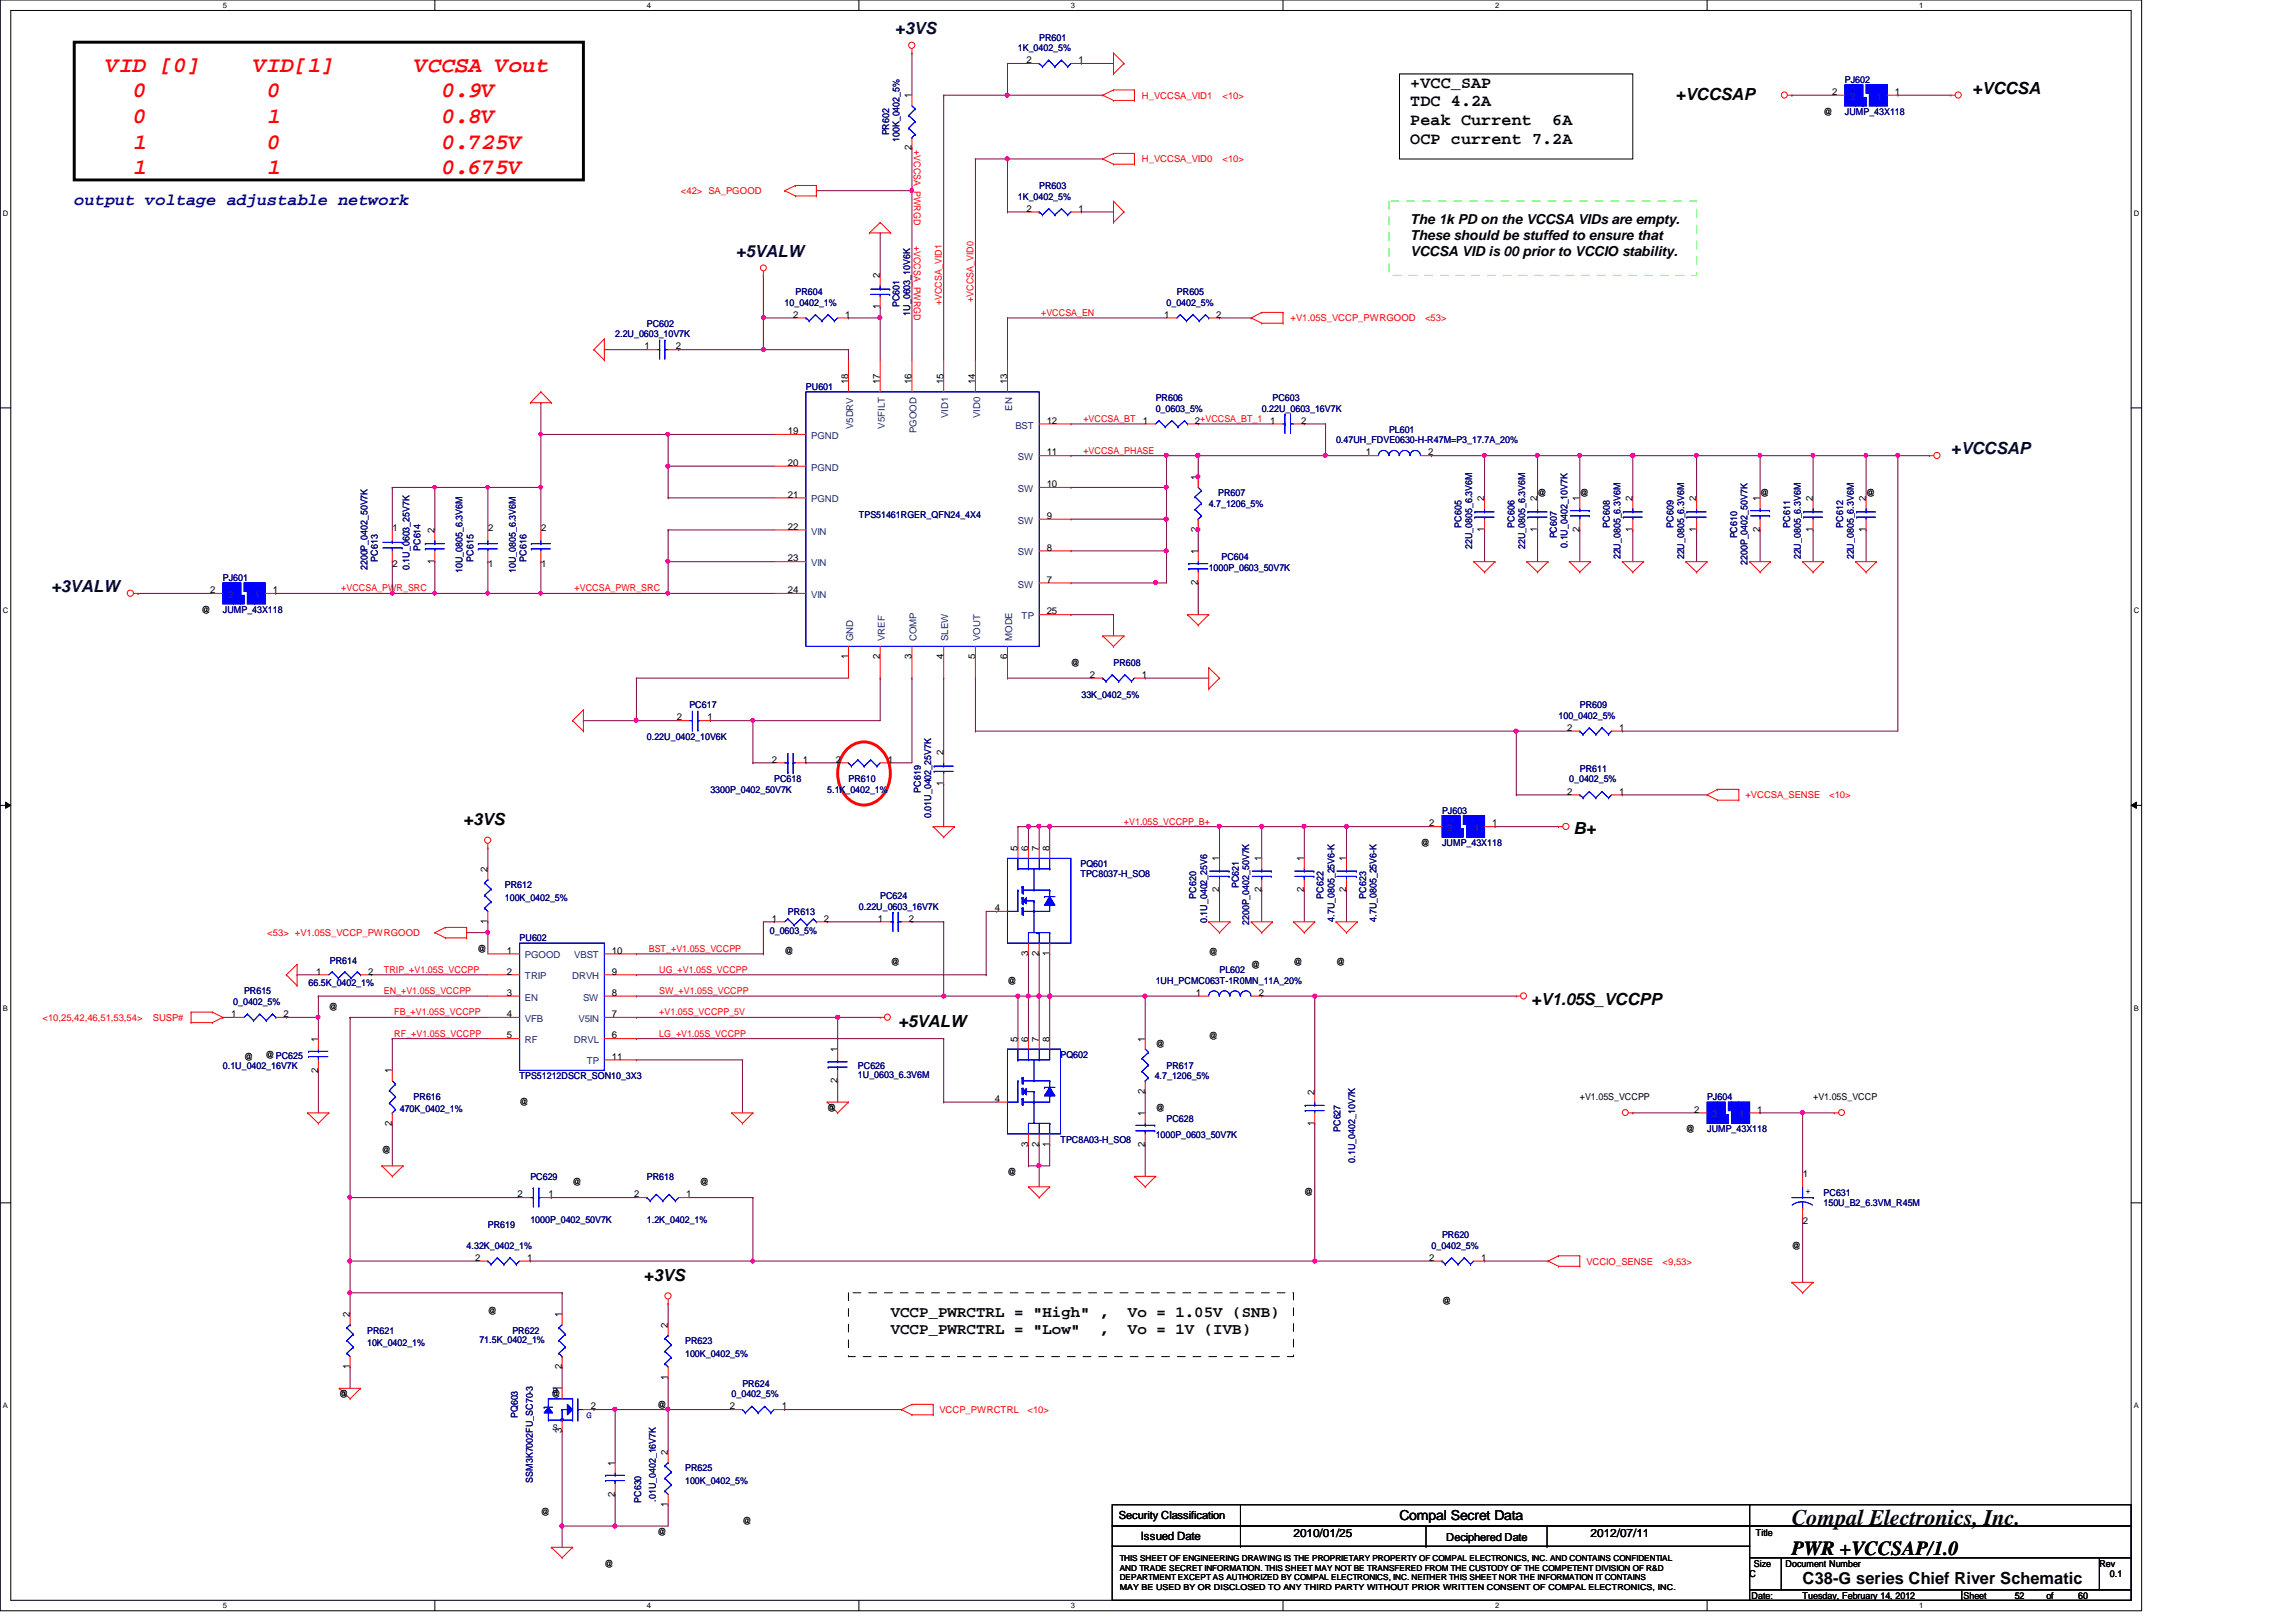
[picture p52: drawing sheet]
<svg xmlns="http://www.w3.org/2000/svg" width="297mm" height="210mm" viewBox="0 0 297 210" stroke-linecap="round" stroke-linejoin="round" font-family="sans-serif">
<defs><g id="words">
<g font-size="2.9" fill="#f00">
<text x="13.8" y="9.3">VID [0]</text>
<text x="32.8" y="9.3">VID[1]</text>
<text x="53.7" y="9.3">VCCSA Vout</text>
<text x="17.2" y="12.6">0</text>
<text x="17.2" y="15.9">0</text>
<text x="34.6" y="12.6">0</text>
<text x="34.6" y="15.9">1</text>
<text x="57.1" y="12.6">0.9V</text>
<text x="57.1" y="15.9">0.8V</text>
<text x="17.2" y="19.2">1</text>
<text x="17.2" y="22.5">1</text>
<text x="34.6" y="19.2">0</text>
<text x="34.6" y="22.5">1</text>
<text x="57.1" y="19.2">0.725V</text>
<text x="57.1" y="22.5">0.675V</text>
</g>
<text font-size="2.9" x="231.8" y="197.4">Compal Electronics, Inc.</text>
<text font-size="2.6" x="231.8" y="201.2">PWR +VCCSAP/1.0</text>
<g font-size="2.2" fill="#000040">
<text x="115.8" y="4.4">+3VS</text>
<text x="95.2" y="33.2">+5VALW</text>
<text x="252.4" y="58.8">+VCCSAP</text>
<text x="6.6" y="76.6">+3VALW</text>
</g>
<g font-size="2.2">
<text x="182.5" y="11.3">+VCC_SAP</text>
<text x="182.5" y="13.8">TDC 4.2A</text>
<text x="182.5" y="16.2">Peak Current</text>
<text x="200.8" y="16.2">6A</text>
<text x="216.7" y="13">+VCCSAP</text>
<text x="255.1" y="12.1">+VCCSA</text>
<text x="182.5" y="18.6">OCP current 7.2A</text>
<text x="59.9" y="106.8">+3VS</text>
<text x="203.6" y="108">B+</text>
<text x="198.1" y="130.1">+V1.05S_VCCPP</text>
<text x="116.2" y="132.8">+5VALW</text>
<text x="83.3" y="165.7">+3VS</text>
<text x="233.2" y="205">C38-G series Chief River Schematic</text>
</g>
<text font-size="2.2" fill="#000080" x="9.6" y="26.5">output voltage adjustable network</text>
<g font-size="2">
<text x="115.2" y="170.4">VCCP_PWRCTRL = &quot;High&quot; ,</text>
<text x="115.2" y="172.7">VCCP_PWRCTRL = &quot;Low&quot;</text>
<text x="142.2" y="172.7">,</text>
<text x="145.9" y="170.4">Vo = 1.05V (SNB)</text>
<text x="145.9" y="172.7">Vo = 1V (IVB)</text>
</g>
<g font-size="1.8">
<text x="182.5" y="29">The 1k PD on the VCCSA VIDs are empty.</text>
<text x="182.5" y="31.1">These should be stuffed to ensure that</text>
<text x="182.5" y="33.2">VCCSA VID is 00 prior to VCCIO stability.</text>
<text x="181.1" y="196.8">Compal Secret Data</text>
</g>
<g font-size="1.5">
<text x="147.6" y="199.3">Issued Date</text>
<text x="167.3" y="198.8">2010/01/25</text>
<text x="205.8" y="198.8">2012/07/11</text>
</g>
<g font-size="1.4">
<text x="144.7" y="196.6">Security Classification</text>
<text x="187.1" y="199.4">Deciphered Date</text>
</g>
<g font-size="1.2" fill="#000080">
<text x="134.4" y="5.2">PR601</text>
<text x="131.7" y="6.6">1K_0402_5%</text>
<text x="238.7" y="10.7">PJ602</text>
<text x="115" y="17.5" transform="rotate(-90 115 17.5)">PR602</text>
<text x="238.7" y="14.9">JUMP_43X118</text>
<text x="116.4" y="18.4" transform="rotate(-90 116.4 18.4)">100K_0402_5%</text>
<text x="131.7" y="25.8">1K_0402_5%</text>
<text x="134.4" y="24.4">PR603</text>
<text x="101.5" y="39.5">10_0402_1%</text>
<text x="102.9" y="38.1">PR604</text>
<text x="116.4" y="39.8" transform="rotate(-90 116.4 39.8)">PC601</text>
<text x="117.8" y="40.9" transform="rotate(-90 117.8 40.9)">1U_0603_10V6K</text>
<text x="150.9" y="39.5">0_0402_5%</text>
<text x="152.3" y="38.1">PR605</text>
<text x="79.6" y="43.6">2.2U_0603_10V7K</text>
<text x="83.7" y="42.3">PC602</text>
<text x="104.3" y="50.5">PU601</text>
<text x="149.5" y="51.9">PR606</text>
<text x="149.5" y="53.3">0_0603_5%</text>
<text x="163.2" y="53.3">0.22U_0603_16V7K</text>
<text x="164.6" y="51.9">PC603</text>
<text x="172.8" y="57.4">0.47UH_FDVE0630-H-R47M=P3_17.7A_20%</text>
<text x="179.7" y="56">PL601</text>
<text x="156.4" y="65.6">4.7_1206_5%</text>
<text x="157.6" y="64.2">PR607</text>
<text x="54.4" y="71.3" transform="rotate(-90 54.4 71.3)">PC614</text>
<text x="111.1" y="67">TPS51461RGER_QFN24_4X4</text>
<text x="189.1" y="68.3" transform="rotate(-90 189.1 68.3)">PC605</text>
<text x="190.5" y="71" transform="rotate(-90 190.5 71)">22U_0805_6.3V6M</text>
<text x="195.9" y="68.3" transform="rotate(-90 195.9 68.3)">PC606</text>
<text x="197.3" y="71" transform="rotate(-90 197.3 71)">22U_0805_6.3V6M</text>
<text x="201.4" y="69.7" transform="rotate(-90 201.4 69.7)">PC607</text>
<text x="202.8" y="70.9" transform="rotate(-90 202.8 70.9)">0.1U_0402_10V7K</text>
<text x="208.3" y="68.3" transform="rotate(-90 208.3 68.3)">PC608</text>
<text x="216.5" y="68.3" transform="rotate(-90 216.5 68.3)">PC609</text>
<text x="224.7" y="69.7" transform="rotate(-90 224.7 69.7)">PC610</text>
<text x="231.6" y="68.3" transform="rotate(-90 231.6 68.3)">PC611</text>
<text x="238.5" y="68.3" transform="rotate(-90 238.5 68.3)">PC612</text>
<text x="28.8" y="75.2">PJ601</text>
<text x="47.5" y="73.8" transform="rotate(-90 47.5 73.8)">2200P_0402_50V7K</text>
<text x="48.9" y="72.7" transform="rotate(-90 48.9 72.7)">PC613</text>
<text x="53" y="73.8" transform="rotate(-90 53 73.8)">0.1U_0603_25V7K</text>
<text x="59.9" y="74.2" transform="rotate(-90 59.9 74.2)">10U_0805_6.3V6M</text>
<text x="61.3" y="72.7" transform="rotate(-90 61.3 72.7)">PC615</text>
<text x="66.7" y="74.2" transform="rotate(-90 66.7 74.2)">10U_0805_6.3V6M</text>
<text x="68.1" y="72.7" transform="rotate(-90 68.1 72.7)">PC616</text>
<text x="156.4" y="73.8">1000P_0603_50V7K</text>
<text x="158" y="72.4">PC604</text>
<text x="209.6" y="72.4" transform="rotate(-90 209.6 72.4)">22U_0805_6.3V6M</text>
<text x="217.9" y="72.4" transform="rotate(-90 217.9 72.4)">22U_0805_6.3V6M</text>
<text x="226.1" y="73.1" transform="rotate(-90 226.1 73.1)">2200P_0402_50V7K</text>
<text x="233" y="72.4" transform="rotate(-90 233 72.4)">22U_0805_6.3V6M</text>
<text x="239.8" y="72.4" transform="rotate(-90 239.8 72.4)">22U_0805_6.3V6M</text>
<text x="28.8" y="79.3">JUMP_43X118</text>
<text x="144.1" y="86.1">PR608</text>
<text x="83.7" y="95.8">0.22U_0402_10V6K</text>
<text x="89.2" y="91.7">PC617</text>
<text x="139.9" y="90.3">33K_0402_5%</text>
<text x="201.6" y="93">100_0402_5%</text>
<text x="204.4" y="91.7">PR609</text>
<text x="100.2" y="101.3">PC618</text>
<text x="109.8" y="101.3">PR610</text>
<text x="203" y="101.3">0_0402_5%</text>
<text x="204.4" y="99.9">PR611</text>
<text x="91.9" y="102.6">3300P_0402_50V7K</text>
<text x="107" y="102.6">5.1K_0402_1%</text>
<text x="119.1" y="102.6" transform="rotate(-90 119.1 102.6)">PC619</text>
<text x="120.5" y="105.9" transform="rotate(-90 120.5 105.9)">0.01U_0402_25V7K</text>
<text x="186.6" y="105.4">PJ603</text>
<text x="139.8" y="112.2">PQ601</text>
<text x="139.8" y="113.5">TPC8037-H_SO8</text>
<text x="186.6" y="109.5">JUMP_43X118</text>
<text x="65.3" y="115">PR612</text>
<text x="65.3" y="116.6">100K_0402_5%</text>
<text x="101.9" y="118.4">PR613</text>
<text x="111.1" y="117.7">0.22U_0603_16V7K</text>
<text x="113.9" y="116.3">PC624</text>
<text x="154.8" y="116.3" transform="rotate(-90 154.8 116.3)">PC620</text>
<text x="156.2" y="119.5" transform="rotate(-90 156.2 119.5)">0.1U_0402_25V6</text>
<text x="160.3" y="114.9" transform="rotate(-90 160.3 114.9)">PC621</text>
<text x="161.6" y="119.7" transform="rotate(-90 161.6 119.7)">2200P_0402_50V7K</text>
<text x="171.2" y="116.3" transform="rotate(-90 171.2 116.3)">PC622</text>
<text x="172.6" y="119.3" transform="rotate(-90 172.6 119.3)">4.7U_0805_25V6-K</text>
<text x="176.7" y="116.3" transform="rotate(-90 176.7 116.3)">PC623</text>
<text x="178.1" y="119.3" transform="rotate(-90 178.1 119.3)">4.7U_0805_25V6-K</text>
<text x="42.7" y="124.7">PR614</text>
<text x="67.2" y="121.8">PU602</text>
<text x="99.6" y="120.9">0_0603_5%</text>
<text x="157.8" y="125.9">PL602</text>
<text x="30.2" y="130">0_0402_5%</text>
<text x="31.6" y="128.7">PR615</text>
<text x="39.9" y="127.6">66.5K_0402_1%</text>
<text x="149.5" y="127.3">1UH_PCMC063T-1R0MN_11A_20%</text>
<text x="137.2" y="136.9">PQ602</text>
<text x="28.8" y="138.3">0.1U_0402_16V7K</text>
<text x="51.7" y="143.9">470K_0402_1%</text>
<text x="53.5" y="142.4">PR616</text>
<text x="67.2" y="139.7">TPS51212DSCR_SON10_3X3</text>
<text x="111" y="138.3">PC626</text>
<text x="111" y="139.5">1U_0603_6.3V6M</text>
<text x="149.4" y="139.7">4.7_1206_5%</text>
<text x="150.9" y="138.3">PR617</text>
<text x="220.8" y="142.4">PJ604</text>
<text x="137.2" y="147.9">TPC8A03-H_SO8</text>
<text x="149.5" y="147.3">1000P_0603_50V7K</text>
<text x="150.9" y="145.2">PC628</text>
<text x="173.4" y="146.5" transform="rotate(-90 173.4 146.5)">PC627</text>
<text x="220.8" y="146.5">JUMP_43X118</text>
<text x="68.6" y="152.7">PC629</text>
<text x="83.7" y="152.7">PR618</text>
<text x="175.3" y="150.5" transform="rotate(-90 175.3 150.5)">0.1U_0402_10V7K</text>
<text x="235.9" y="154.7">PC631</text>
<text x="60.4" y="161.6">4.32K_0402_1%</text>
<text x="63.1" y="158.9">PR619</text>
<text x="68.6" y="158.3">1000P_0402_50V7K</text>
<text x="83.7" y="158.3">1.2K_0402_1%</text>
<text x="185.2" y="161.6">0_0402_5%</text>
<text x="186.6" y="160.2">PR620</text>
<text x="235.9" y="156.1">150U_B2_6.3VM_R45M</text>
<text x="47.5" y="172.6">PR621</text>
<text x="62" y="173.8">71.5K_0402_1%</text>
<text x="66.3" y="172.6">PR622</text>
<text x="88.6" y="173.9">PR623</text>
<text x="47.5" y="174.2">10K_0402_1%</text>
<text x="88.6" y="175.6">100K_0402_5%</text>
<text x="96.1" y="179.5">PR624</text>
<text x="67" y="183.5" transform="rotate(-90 67 183.5)">PQ603</text>
<text x="94.7" y="180.8">0_0402_5%</text>
<text x="68.9" y="191.9" transform="rotate(-90 68.9 191.9)">SSM3K7002FU_SC70-3</text>
<text x="88.6" y="190.4">PR625</text>
<text x="82.9" y="194.5" transform="rotate(-90 82.9 194.5)">PC630</text>
<text x="84.8" y="194.4" transform="rotate(-90 84.8 194.4)">.01U_0402_16V7K</text>
<text x="88.6" y="192.1">100K_0402_5%</text>
</g>
<g font-size="1.2">
<text x="132.8" y="8.2">2</text>
<text x="139.5" y="8.2">1</text>
<text x="117.9" y="12.7" transform="rotate(-90 117.9 12.7)">1</text>
<text x="235.9" y="14.9">@</text>
<text x="237" y="12.3">2</text>
<text x="245.1" y="12.3">1</text>
<text x="117.9" y="19.5" transform="rotate(-90 117.9 19.5)">2</text>
<text x="132.8" y="27.4">2</text>
<text x="139.5" y="27.4">1</text>
<text x="102.6" y="41.1">2</text>
<text x="109.3" y="41.1">1</text>
<text x="113.8" y="40" transform="rotate(-90 113.8 40)">1</text>
<text x="113.8" y="36" transform="rotate(-90 113.8 36)">2</text>
<text x="150.6" y="41.1">1</text>
<text x="157.3" y="41.1">2</text>
<text x="83.4" y="45.2">1</text>
<text x="87.4" y="45.2">2</text>
<text x="109.7" y="49.7" transform="rotate(-90 109.7 49.7)">18</text>
<text x="113.8" y="49.7" transform="rotate(-90 113.8 49.7)">17</text>
<text x="117.9" y="49.7" transform="rotate(-90 117.9 49.7)">16</text>
<text x="122" y="49.7" transform="rotate(-90 122 49.7)">15</text>
<text x="126.2" y="49.7" transform="rotate(-90 126.2 49.7)">14</text>
<text x="130.3" y="49.7" transform="rotate(-90 130.3 49.7)">13</text>
<text x="101.9" y="56.2">19</text>
<text x="135.4" y="58.9">11</text>
<text x="135.4" y="54.8">12</text>
<text x="147.9" y="54.8">1</text>
<text x="154.6" y="54.8">2+VCCSA_BT_1</text>
<text x="164.3" y="54.8">1</text>
<text x="168.3" y="54.8">2</text>
<text x="176.7" y="58.9">1</text>
<text x="184.8" y="58.9">2</text>
<text x="101.9" y="60.3">20</text>
<text x="101.9" y="64.4">21</text>
<text x="135.4" y="63">10</text>
<text x="155" y="62.1" transform="rotate(-90 155 62.1)">1</text>
<text x="192" y="64.9" transform="rotate(-90 192 64.9)">2</text>
<text x="198.9" y="64.9" transform="rotate(-90 198.9 64.9)">2</text>
<text x="198.9" y="64.2">@</text>
<text x="204.3" y="64.9" transform="rotate(-90 204.3 64.9)">1</text>
<text x="204.4" y="64.2">@</text>
<text x="211.2" y="64.9" transform="rotate(-90 211.2 64.9)">2</text>
<text x="219.5" y="64.9" transform="rotate(-90 219.5 64.9)">2</text>
<text x="227.7" y="64.9" transform="rotate(-90 227.7 64.9)">1</text>
<text x="227.7" y="64.2">@</text>
<text x="234.5" y="64.9" transform="rotate(-90 234.5 64.9)">2</text>
<text x="241.4" y="64.9" transform="rotate(-90 241.4 64.9)">2</text>
<text x="241.4" y="64.2">@</text>
<text x="50.8" y="68.7">1</text>
<text x="56.2" y="69" transform="rotate(-90 56.2 69)">2</text>
<text x="63.2" y="68.7">2</text>
<text x="70" y="68.7">2</text>
<text x="101.9" y="68.5">22</text>
<text x="135.4" y="67.1">9</text>
<text x="135.4" y="71.2">8</text>
<text x="155" y="71.7" transform="rotate(-90 155 71.7)">1</text>
<text x="155" y="68.8" transform="rotate(-90 155 68.8)">2</text>
<text x="192" y="68.8" transform="rotate(-90 192 68.8)">1</text>
<text x="198.9" y="68.8" transform="rotate(-90 198.9 68.8)">1</text>
<text x="204.3" y="68.8" transform="rotate(-90 204.3 68.8)">2</text>
<text x="211.2" y="68.8" transform="rotate(-90 211.2 68.8)">1</text>
<text x="219.5" y="68.8" transform="rotate(-90 219.5 68.8)">1</text>
<text x="227.7" y="68.8" transform="rotate(-90 227.7 68.8)">2</text>
<text x="234.5" y="68.8" transform="rotate(-90 234.5 68.8)">1</text>
<text x="241.4" y="68.8" transform="rotate(-90 241.4 68.8)">1</text>
<text x="27.2" y="76.8">2</text>
<text x="35.3" y="76.8">1</text>
<text x="50.8" y="73.4">2</text>
<text x="56.2" y="72.9" transform="rotate(-90 56.2 72.9)">1</text>
<text x="63.2" y="73.4">1</text>
<text x="70" y="73.4">1</text>
<text x="101.9" y="76.8">24</text>
<text x="101.9" y="72.6">23</text>
<text x="135.4" y="75.4">7</text>
<text x="155" y="75.7" transform="rotate(-90 155 75.7)">2</text>
<text x="26.1" y="79.3">@</text>
<text x="135.4" y="79.5">25</text>
<text x="109.7" y="85.3" transform="rotate(-90 109.7 85.3)">1</text>
<text x="113.8" y="85.3" transform="rotate(-90 113.8 85.3)">2</text>
<text x="117.9" y="85.3" transform="rotate(-90 117.9 85.3)">3</text>
<text x="122" y="85.3" transform="rotate(-90 122 85.3)">4</text>
<text x="126.2" y="85.3" transform="rotate(-90 126.2 85.3)">5</text>
<text x="130.3" y="85.3" transform="rotate(-90 130.3 85.3)">6</text>
<text x="138.6" y="86.1">@</text>
<text x="141" y="87.7">2</text>
<text x="147.7" y="87.7">1</text>
<text x="87.5" y="93.2">2</text>
<text x="91.5" y="93.2">1</text>
<text x="202.7" y="94.6">2</text>
<text x="209.5" y="94.6">1</text>
<text x="99.9" y="98.7">2</text>
<text x="103.9" y="98.7">1</text>
<text x="108.1" y="98.7">2</text>
<text x="114.8" y="98.7">1</text>
<text x="122" y="101.8" transform="rotate(-90 122 101.8)">1</text>
<text x="122" y="97.7" transform="rotate(-90 122 97.7)">2</text>
<text x="184.9" y="106.9">2</text>
<text x="193" y="106.9">1</text>
<text x="202.7" y="102.8">2</text>
<text x="209.5" y="102.8">1</text>
<text x="63.1" y="112.9" transform="rotate(-90 63.1 112.9)">2</text>
<text x="131.7" y="110.1" transform="rotate(-90 131.7 110.1)">5</text>
<text x="133" y="110.1" transform="rotate(-90 133 110.1)">6</text>
<text x="134.4" y="110.1" transform="rotate(-90 134.4 110.1)">7</text>
<text x="135.8" y="110.1" transform="rotate(-90 135.8 110.1)">8</text>
<text x="157.7" y="111.5" transform="rotate(-90 157.7 111.5)">1</text>
<text x="163.2" y="111.5" transform="rotate(-90 163.2 111.5)">1</text>
<text x="168.7" y="111.5" transform="rotate(-90 168.7 111.5)">1</text>
<text x="174.2" y="111.5" transform="rotate(-90 174.2 111.5)">1</text>
<text x="183.8" y="109.5">@</text>
<text x="63.1" y="119.6" transform="rotate(-90 63.1 119.6)">1</text>
<text x="99.9" y="119.3">1</text>
<text x="106.6" y="119.3">2</text>
<text x="113.6" y="119.3">1</text>
<text x="117.6" y="119.3">2</text>
<text x="128.7" y="117.9">4</text>
<text x="157.7" y="115.5" transform="rotate(-90 157.7 115.5)">2</text>
<text x="163.2" y="115.5" transform="rotate(-90 163.2 115.5)">2</text>
<text x="168.7" y="115.5" transform="rotate(-90 168.7 115.5)">2</text>
<text x="174.2" y="115.5" transform="rotate(-90 174.2 115.5)">2</text>
<text x="61.8" y="123.2">@</text>
<text x="65.6" y="123.4">1</text>
<text x="79.2" y="123.4">10</text>
<text x="101.5" y="123.5">@</text>
<text x="115.2" y="124.8">@</text>
<text x="133" y="123.7" transform="rotate(-90 133 123.7)">3</text>
<text x="134.4" y="123.7" transform="rotate(-90 134.4 123.7)">2</text>
<text x="135.8" y="123.7" transform="rotate(-90 135.8 123.7)">1</text>
<text x="156.4" y="123.6">@</text>
<text x="161.9" y="125.3">@</text>
<text x="167.3" y="124.8">@</text>
<text x="172.8" y="124.8">@</text>
<text x="29.9" y="131.6">1</text>
<text x="36.7" y="131.6">2</text>
<text x="40.9" y="126.1">1</text>
<text x="42.5" y="130.7">@</text>
<text x="47.6" y="126.1">2</text>
<text x="65.6" y="128.9">3</text>
<text x="65.6" y="126.1">2</text>
<text x="65.6" y="131.6">4</text>
<text x="79.2" y="131.6">7</text>
<text x="79.2" y="126.1">9</text>
<text x="79.2" y="128.9">8</text>
<text x="130.3" y="127.3">@</text>
<text x="154.7" y="128.9">1</text>
<text x="162.9" y="128.9">2</text>
<text x="31.6" y="137.2">@</text>
<text x="34.3" y="136.9">@PC625</text>
<text x="41.1" y="134.8" transform="rotate(-90 41.1 134.8)">1</text>
<text x="65.6" y="134.4">5</text>
<text x="79.2" y="134.4">6</text>
<text x="79.2" y="137.1">11</text>
<text x="108.3" y="136.2" transform="rotate(-90 108.3 136.2)">1</text>
<text x="131.7" y="134.8" transform="rotate(-90 131.7 134.8)">5</text>
<text x="133" y="134.8" transform="rotate(-90 133 134.8)">6</text>
<text x="134.4" y="134.8" transform="rotate(-90 134.4 134.8)">7</text>
<text x="135.8" y="134.8" transform="rotate(-90 135.8 134.8)">8</text>
<text x="148.1" y="134.8" transform="rotate(-90 148.1 134.8)">1</text>
<text x="149.5" y="135.6">@</text>
<text x="156.4" y="134.5">@</text>
<text x="41.1" y="138.8" transform="rotate(-90 41.1 138.8)">2</text>
<text x="50.7" y="138.9" transform="rotate(-90 50.7 138.9)">1</text>
<text x="67.2" y="143">@</text>
<text x="107" y="143.8">@</text>
<text x="108.3" y="140.2" transform="rotate(-90 108.3 140.2)">2</text>
<text x="128.7" y="142.6">4</text>
<text x="148.1" y="141.5" transform="rotate(-90 148.1 141.5)">2</text>
<text x="149.5" y="143.8">@</text>
<text x="170" y="141.6" transform="rotate(-90 170 141.6)">2</text>
<text x="204.4" y="142.4">+V1.05S_VCCPP</text>
<text x="219.2" y="144">2</text>
<text x="227.3" y="144">1</text>
<text x="234.6" y="142.4">+V1.05S_VCCP</text>
<text x="49.4" y="149.3">@</text>
<text x="50.7" y="145.7" transform="rotate(-90 50.7 145.7)">2</text>
<text x="133" y="148.4" transform="rotate(-90 133 148.4)">3</text>
<text x="134.4" y="148.4" transform="rotate(-90 134.4 148.4)">2</text>
<text x="135.8" y="148.4" transform="rotate(-90 135.8 148.4)">1</text>
<text x="148.1" y="148.4" transform="rotate(-90 148.1 148.4)">2</text>
<text x="148.1" y="144.4" transform="rotate(-90 148.1 144.4)">1</text>
<text x="170" y="145.7" transform="rotate(-90 170 145.7)">1</text>
<text x="218.1" y="146.5">@</text>
<text x="67" y="154.9">2</text>
<text x="70.9" y="154.9">1</text>
<text x="74.1" y="153.4">@</text>
<text x="82" y="154.9">2</text>
<text x="88.8" y="154.9">1</text>
<text x="90.5" y="153.4">@</text>
<text x="130.3" y="152">@</text>
<text x="168.7" y="154.6">@</text>
<text x="233.3" y="152.4">1</text>
<text x="231.8" y="161.6">@</text>
<text x="233.3" y="158.5">2</text>
<text x="61.5" y="163.2">2</text>
<text x="68.2" y="163.2">1</text>
<text x="184.9" y="163.2">2</text>
<text x="191.6" y="163.2">1</text>
<text x="45.3" y="170.5" transform="rotate(-90 45.3 170.5)">2</text>
<text x="63.1" y="170.1">@</text>
<text x="72.7" y="170.5" transform="rotate(-90 72.7 170.5)">1</text>
<text x="86.4" y="171.8" transform="rotate(-90 86.4 171.8)">2</text>
<text x="186.6" y="168.7">@</text>
<text x="45.3" y="177.2" transform="rotate(-90 45.3 177.2)">1</text>
<text x="72.7" y="177.2" transform="rotate(-90 72.7 177.2)">2</text>
<text x="86.4" y="178.6" transform="rotate(-90 86.4 178.6)">1</text>
<text x="43.9" y="180.8">@</text>
<text x="71.3" y="180.8">@</text>
<text x="72.7" y="185.4" transform="rotate(-90 72.7 185.4)">3</text>
<text x="72.7" y="180" transform="rotate(-90 72.7 180)">1</text>
<text x="76.5" y="182.4">2</text>
<text x="85" y="182.2">@</text>
<text x="94.4" y="182.4">2</text>
<text x="101.1" y="182.4">1</text>
<text x="79.5" y="189.7" transform="rotate(-90 79.5 189.7)">1</text>
<text x="86.4" y="188.3" transform="rotate(-90 86.4 188.3)">2</text>
<text x="70" y="196">@</text>
<text x="79.5" y="193.7" transform="rotate(-90 79.5 193.7)">2</text>
<text x="86.4" y="195" transform="rotate(-90 86.4 195)">1</text>
<text x="96.1" y="197.3">@</text>
<text x="78.2" y="202.7">@</text>
<text x="85" y="198.6">@</text>
<text x="226.9" y="202.7">Size</text>
<text x="227.2" y="198.8">Title</text>
<text x="231" y="202.7">Document Number</text>
<text x="271.6" y="202.7">Rev</text>
<text x="226.4" y="204.1">C</text>
<text x="226.6" y="206.9">Date:</text>
<text x="233.2" y="206.9">Tuesday, February 14, 2012</text>
<text x="254" y="206.9">Sheet</text>
<text x="260.6" y="206.9">52</text>
<text x="264.7" y="206.9">of</text>
<text x="268.9" y="206.9">60</text>
<text x="273" y="204.1">0.1</text>
</g>
<g font-size="1.2" fill="#f00">
<text x="147.7" y="12.8">H_VCCSA_VID1</text>
<text x="158.2" y="12.8">&lt;10&gt;</text>
<text x="118.2" y="19.4" transform="rotate(90 118.2 19.4)">+VCCSA_PWRGD</text>
<text x="147.7" y="21">H_VCCSA_VID0</text>
<text x="158.2" y="21">&lt;10&gt;</text>
<text x="88.1" y="25.1">&lt;42&gt; SA_PGOOD</text>
<text x="118.2" y="31.8" transform="rotate(90 118.2 31.8)">+VCCSA_PWRGD</text>
<text x="121.8" y="39.5" transform="rotate(-90 121.8 39.5)">+VCCSA_VID1</text>
<text x="125.9" y="39.1" transform="rotate(-90 125.9 39.1)">+VCCSA_VID0</text>
<text x="134.7" y="40.9">+VCCSA_EN</text>
<text x="167" y="41.6">+V1.05S_VCCP_PWRGOOD</text>
<text x="184.4" y="41.6">&lt;53&gt;</text>
<text x="140.2" y="54.6">+VCCSA_BT</text>
<text x="140.2" y="58.7">+VCCSA_PHASE</text>
<text x="44.2" y="76.5">+VCCSA_PWR_SRC</text>
<text x="74.3" y="76.5">+VCCSA_PWR_SRC</text>
<text x="145.4" y="106.7">+V1.05S_VCCPP_B+</text>
<text x="225.8" y="103.3">+VCCSA_SENSE</text>
<text x="236.6" y="103.3">&lt;10&gt;</text>
<text x="34.6" y="121.2">&lt;53&gt; +V1.05S_VCCP_PWRGOOD</text>
<text x="49.7" y="125.9">TRIP_+V1.05S_VCCPP</text>
<text x="83.9" y="123.2">BST_+V1.05S_VCCPP</text>
<text x="85.3" y="125.9">UG_+V1.05S_VCCPP</text>
<text x="49.7" y="128.7">EN_+V1.05S_VCCPP</text>
<text x="51" y="131.4">FB_+V1.05S_VCCPP</text>
<text x="85.3" y="128.7">SW_+V1.05S_VCCPP</text>
<text x="85.3" y="131.4">+V1.05S_VCCPP_5V</text>
<text x="5.5" y="132.1">&lt;10,25,42,46,51,53,54&gt;</text>
<text x="19.8" y="132.1">SUSP#</text>
<text x="51" y="134.2">RF_+V1.05S_VCCPP</text>
<text x="85.3" y="134.2">LG_+V1.05S_VCCPP</text>
<text x="205.2" y="163.7">VCCIO_SENSE</text>
<text x="215.1" y="163.7">&lt;9,53&gt;</text>
<text x="121.5" y="182.9">VCCP_PWRCTRL</text>
<text x="132.9" y="182.9">&lt;10&gt;</text>
</g>
<g font-size="1.2" fill="#004080">
<text x="239.3" y="12.9">2</text>
<text x="242.8" y="12.9">1</text>
<text x="130.9" y="53.1" transform="rotate(-90 130.9 53.1)">EN</text>
<text x="104.9" y="56.8">PGND</text>
<text x="110.4" y="55.5" transform="rotate(-90 110.4 55.5)">V5DRV</text>
<text x="114.5" y="55.5" transform="rotate(-90 114.5 55.5)">V5FILT</text>
<text x="118.6" y="56" transform="rotate(-90 118.6 56)">PGOOD</text>
<text x="122.7" y="54.1" transform="rotate(-90 122.7 54.1)">VID1</text>
<text x="126.8" y="54.1" transform="rotate(-90 126.8 54.1)">VID0</text>
<text x="131.4" y="55.5">BST</text>
<text x="131.7" y="59.6">SW</text>
<text x="104.9" y="60.9">PGND</text>
<text x="104.9" y="65">PGND</text>
<text x="131.7" y="63.7">SW</text>
<text x="104.9" y="69.2">VIN</text>
<text x="131.7" y="67.8">SW</text>
<text x="131.7" y="71.9">SW</text>
<text x="29.5" y="77.4">2</text>
<text x="33" y="77.4">1</text>
<text x="104.9" y="77.4">VIN</text>
<text x="104.9" y="73.3">VIN</text>
<text x="131.7" y="76">SW</text>
<text x="110.4" y="83" transform="rotate(-90 110.4 83)">GND</text>
<text x="114.5" y="83" transform="rotate(-90 114.5 83)">VREF</text>
<text x="118.6" y="83" transform="rotate(-90 118.6 83)">COMP</text>
<text x="122.7" y="83" transform="rotate(-90 122.7 83)">SLEW</text>
<text x="126.8" y="83" transform="rotate(-90 126.8 83)">VOUT</text>
<text x="130.9" y="83" transform="rotate(-90 130.9 83)">MODE</text>
<text x="132.2" y="80.1">TP</text>
<text x="187.2" y="107.6">2</text>
<text x="190.7" y="107.6">1</text>
<text x="67.9" y="124">PGOOD</text>
<text x="74.3" y="124">VBST</text>
<text x="67.9" y="129.5">EN</text>
<text x="67.9" y="126.7">TRIP</text>
<text x="74" y="126.7">DRVH</text>
<text x="75.4" y="129.5">SW</text>
<text x="67.9" y="135">RF</text>
<text x="67.9" y="132.2">VFB</text>
<text x="74.2" y="135">DRVL</text>
<text x="74.8" y="132.2">V5IN</text>
<text x="75.9" y="137.8">TP</text>
<text x="221.5" y="144.6">2</text>
<text x="225" y="144.6">1</text>
</g>
<g font-size="1.2" fill="#00f">
<text x="233.6" y="154.5">+</text>
<text x="71.5" y="180.3">D</text>
<text x="71.5" y="185.1">S</text>
<text x="75.9" y="183.6">G</text>
</g>
<g font-size="1.1">
<text x="144.9" y="202">THIS SHEET OF ENGINEERING DRAWING IS THE PROPRIETARY PROPERTY OF COMPAL ELECTRONICS, INC. AND CONTAINS CONFIDENTIAL</text>
<text x="144.9" y="203.2">AND TRADE SECRET INFORMATION. THIS SHEET MAY NOT BE TRANSFERED FROM THE CUSTODY OF THE COMPETENT DIVISION OF R&amp;D</text>
<text x="144.9" y="205.7">MAY BE USED BY OR DISCLOSED TO ANY THIRD PARTY WITHOUT PRIOR WRITTEN CONSENT OF COMPAL ELECTRONICS, INC.</text>
<text x="144.9" y="204.5">DEPARTMENT EXCEPT AS AUTHORIZED BY COMPAL ELECTRONICS, INC. NEITHER THIS SHEET NOR THE INFORMATION IT CONTAINS</text>
</g>
<g font-size="1">
<text x="28.8" y="1">5</text>
<text x="83.7" y="1">4</text>
<text x="138.6" y="1">3</text>
<text x="193.4" y="1">2</text>
<text x="248.3" y="1">1</text>
<text x=".4" y="27.9">D</text>
<text x="276.1" y="27.9">D</text>
<text x=".4" y="79.4">C</text>
<text x="276.1" y="79.4">C</text>
<text x=".4" y="130.8">B</text>
<text x="276.1" y="130.8">B</text>
<text x=".4" y="182.2">A</text>
<text x="276.1" y="182.2">A</text>
<text x="28.8" y="208.1">5</text>
<text x="83.7" y="208.1">4</text>
<text x="138.6" y="208.1">3</text>
<text x="193.4" y="208.1">2</text>
<text x="248.3" y="208.1">1</text>
</g>
</g></defs>
<path d="M0 0h277.1v208.4h-277.1zM1.4 1.4h274.3v205.7h-274.3z" fill="none" stroke="#000" stroke-width=".13"/>
<g fill="#fff">
<path d="M28.8 .1h.6v1.1h-.6z"/>
<path d="M28.8 207.2h.6v1.1h-.6z"/>
</g>
<path d="M56.3 0v1.4M56.3 207.1v1.3" fill="none" stroke="#000" stroke-width=".13"/>
<g fill="#fff">
<path d="M83.7 .1h.5v1.1h-.5z"/>
<path d="M83.7 207.2h.5v1.1h-.5z"/>
</g>
<path d="M111.1 0v1.4M111.1 207.1v1.3" fill="none" stroke="#000" stroke-width=".13"/>
<g fill="#fff">
<path d="M138.6 .1h.5v1.1h-.5z"/>
<path d="M138.6 207.2h.5v1.1h-.5z"/>
</g>
<path d="M166 0v1.4M166 207.1v1.3" fill="none" stroke="#000" stroke-width=".13"/>
<g fill="#fff">
<path d="M193.4 .1h.6v1.1h-.6z"/>
<path d="M193.4 207.2h.6v1.1h-.6z"/>
</g>
<path d="M220.8 0v1.4M220.8 207.1v1.3" fill="none" stroke="#000" stroke-width=".13"/>
<g fill="#fff">
<path d="M248.3 .1h.5v1.1h-.5z"/>
<path d="M248.3 207.2h.5v1.1h-.5z"/>
<path d="M.4 27.1h.7v1.1h-.7z"/>
<path d="M276.1 27.1h.7v1.1h-.7z"/>
<path d="M.4 78.5h.7v1.1h-.7z"/>
<path d="M276.1 78.5h.7v1.1h-.7z"/>
</g>
<path d="M0 52.8h1.4M275.7 52.8h1.4" fill="none" stroke="#000" stroke-width=".13"/>
<g fill="#fff">
<path d="M.4 129.9h.6v1.1h-.6z"/>
<path d="M276.1 129.9h.6v1.1h-.6z"/>
</g>
<path d="M0 104.2h1.4M.7 103.8l.7 .4-.7 .4zM275.7 104.2l.7-.4v.8zM275.7 104.2h1.4" fill="none" stroke="#000" stroke-width=".13"/>
<path d="M.7 103.8l.7 .4-.7 .4zM275.7 104.2l.7-.4v.8z" fill="#000"/>
<g fill="#fff">
<path d="M.4 181.4h.6v1.1h-.6z"/>
<path d="M276.1 181.4h.6v1.1h-.6z"/>
</g>
<path d="M0 155.7h1.4M275.7 155.7h1.4" fill="none" stroke="#000" stroke-width=".13"/>
<path d="M97.4 98.7h.1M97.4 93.3h.1M97.4 98.7h2.8M97.4 93.3v5.4" fill="none" stroke="#800040" stroke-width=".13"/>
<path d="M97.2 93h.2l.2 .1-.1 .3-.1 .1-.2-.1z" fill-rule="evenodd" fill="#f0f"/>
<path d="M97.2 93h.2l.2 .1-.1 .3-.1 .1-.2-.1z" fill="none" stroke="#f0f" stroke-width=".13"/>
<path d="M63.1 63.1h.1M63.1 63.1h6.9M86.4 64.4h.1M86.4 64.4h13.8M97.4 93.3h.1M97.4 93.3h16.5" fill="none" stroke="#800040" stroke-width=".13"/>
<path d="M69.8 62.9h.3l.1 .1-.1 .2-.2 .1-.1-.1z" fill-rule="evenodd" fill="#f0f"/>
<path d="M69.8 62.9h.3l.1 .1-.1 .2-.2 .1-.1-.1z" fill="none" stroke="#f0f" stroke-width=".13"/>
<path d="M78.2 45.3h.1M78.2 45.3h5.5M98.8 45.3h.1M98.8 45.3h11" fill="none" stroke="#800040" stroke-width=".13"/>
<circle cx="98.8" cy="45.2" r=".26" fill="#f0f"/>
<circle cx="98.8" cy="45.2" r=".26" fill="none" stroke="#f0f" stroke-width=".13"/>
<path d="M86.4 68.6h.1M86.4 60.3h.1M86.4 68.6h13.8M86.4 60.3v4.1M86.4 68.6v4.1" fill="none" stroke="#800040" stroke-width=".13"/>
<circle cx="86.4" cy="60.3" r=".26" fill="#f0f"/>
<circle cx="86.4" cy="60.3" r=".26" fill="none" stroke="#f0f" stroke-width=".13"/>
<g fill="none" stroke="#800040" stroke-width=".13">
<path d="M98.8 35.6h.1M98.8 35.6v5.5M70 52.1h.1M70 52.1v4.1M87.8 45.3h.1M87.8 45.3h11M98.8 41.1h.1M98.8 41.1h4.1M126.2 87.8h.1M126.2 94.6h.1M126.2 87.8v6.8M126.2 94.6h70"/>
<path d="M196.2 94.6h.1M196.2 94.6v8.3M196.2 102.9h.1M196.2 102.9h6.8"/>
</g>
<circle cx="98.8" cy="41.1" r=".26" fill="#f0f"/>
<circle cx="98.8" cy="41.1" r=".26" fill="none" stroke="#f0f" stroke-width=".13"/>
<path d="M113.9 39.8h.1M113.9 39.8v1.3h-4.1M130.3 20.6h.1M130.3 20.6h12.4M98.8 41.1h.1M98.8 41.1v4.2M109.8 41.1h.1M168.7 54.9h.1M168.7 54.9h2.8M171.5 54.9h.1M171.5 54.9v4.1" fill="none" stroke="#800040" stroke-width=".13"/>
<circle cx="130.3" cy="20.5" r=".26" fill="#f0f"/>
<circle cx="130.3" cy="20.5" r=".26" fill="none" stroke="#f0f" stroke-width=".13"/>
<g fill="none" stroke="#800040" stroke-width=".13">
<path d="M86.4 56.2h.1M86.4 56.2h13.8M86.4 56.2v4.1M155 54.9h.1M155 54.9h9.6M86.4 60.3h.1M86.4 60.3h13.8M138.6 63.1h.1M138.6 63.1h12.3M82.3 87.8h.1M82.3 87.8h27.5M104.3 98.7h.1"/>
<path d="M104.3 98.7h4.1M130.3 87.8h.1M130.3 87.8h11M148.2 87.8h.1M148.2 87.8h8.2M122.1 101.5h.1M122.1 101.5v5.5"/>
</g>
<circle cx="86.4" cy="56.2" r=".25" fill="#f0f"/>
<circle cx="86.4" cy="56.2" r=".25" fill="none" stroke="#f0f" stroke-width=".13"/>
<path d="M149.5 75.4h.1M149.5 75.4h1.4M75.5 93.3h.1M82.3 87.8h.1M82.3 87.8v5.5h-6.8" fill="none" stroke="#800040" stroke-width=".13"/>
<circle cx="149.5" cy="75.4" r=".26" fill="#f0f"/>
<circle cx="149.5" cy="75.4" r=".26" fill="none" stroke="#f0f" stroke-width=".13"/>
<path d="M70 56.2h.1M70 56.2h16.4M155 59h.1M155 59h16.5M185.2 59h.1M185.2 59h6.9" fill="none" stroke="#800040" stroke-width=".13"/>
<circle cx="155" cy="58.9" r=".26" fill="#f0f"/>
<circle cx="155" cy="58.9" r=".26" fill="none" stroke="#f0f" stroke-width=".13"/>
<path d="M171.5 59h.1M171.5 59h5.4" fill="none" stroke="#800040" stroke-width=".13"/>
<circle cx="171.4" cy="58.9" r=".26" fill="#f0f"/>
<circle cx="171.4" cy="58.9" r=".26" fill="none" stroke="#f0f" stroke-width=".13"/>
<path d="M118 24.7h.1M118 24.7v21.9" fill="none" stroke="#800040" stroke-width=".13"/>
<path d="M117.8 24.4h.1l.3 .1-.1 .3-.2 .1-.1-.1z" fill-rule="evenodd" fill="#f0f"/>
<path d="M117.8 24.4h.1l.3 .1-.1 .3-.2 .1-.1-.1z" fill="none" stroke="#f0f" stroke-width=".13"/>
<path d="M196.2 94.6h.1M196.2 94.6h6.8" fill="none" stroke="#800040" stroke-width=".13"/>
<circle cx="196.1" cy="94.6" r=".26" fill="#f0f"/>
<circle cx="196.1" cy="94.6" r=".26" fill="none" stroke="#f0f" stroke-width=".13"/>
<path d="M150.9 59h.1M150.9 59v8.2M150.9 63.1h.1M209.9 94.6h.1M209.9 94.6h35.6" fill="none" stroke="#800040" stroke-width=".13"/>
<circle cx="150.9" cy="67.2" r=".26" fill="#f0f"/>
<circle cx="150.9" cy="67.2" r=".26" fill="none" stroke="#f0f" stroke-width=".13"/>
<circle cx="150.9" cy="63" r=".25" fill="#f0f"/>
<circle cx="150.9" cy="63" r=".25" fill="none" stroke="#f0f" stroke-width=".13"/>
<path d="M82.3 93.3h.1M82.3 93.3h5.5" fill="none" stroke="#800040" stroke-width=".13"/>
<circle cx="82.3" cy="93.2" r=".26" fill="#f0f"/>
<circle cx="82.3" cy="93.2" r=".26" fill="none" stroke="#f0f" stroke-width=".13"/>
<g fill="none" stroke="#800040" stroke-width=".13">
<path d="M118 6.9h.1M118 6.9v5.4M138.6 54.9h.1M138.6 54.9h9.6M35.7 76.8h.1M35.7 76.8h15.1M50.8 63.1h.1M50.8 63.1h5.5M63.1 76.8h.1M63.1 76.8h6.9M138.6 79.5h.1M138.6 71.3h.1"/>
<path d="M138.6 79.5h5.5M138.6 71.3h12.3M144.1 79.5h.1M144.1 79.5v2.8M209.9 102.9h.1M209.9 102.9h10.9"/>
</g>
<circle cx="150.9" cy="71.3" r=".26" fill="#f0f"/>
<circle cx="150.9" cy="71.3" r=".26" fill="none" stroke="#f0f" stroke-width=".13"/>
<path d="M113.9 41.1h.1M113.9 41.1v5.5M150.9 71.3h.1M150.9 71.3v4.1" fill="none" stroke="#800040" stroke-width=".13"/>
<circle cx="113.8" cy="41.1" r=".26" fill="#f0f"/>
<circle cx="113.8" cy="41.1" r=".26" fill="none" stroke="#f0f" stroke-width=".13"/>
<path d="M198.9 59h.1M198.9 59v5.4M198.9 59h5.5" fill="none" stroke="#800040" stroke-width=".13"/>
<circle cx="198.9" cy="58.9" r=".26" fill="#f0f"/>
<circle cx="198.9" cy="58.9" r=".26" fill="none" stroke="#f0f" stroke-width=".13"/>
<path d="M56.3 76.8h.1M56.3 76.8h6.8" fill="none" stroke="#800040" stroke-width=".13"/>
<path d="M62.9 76.6h.3l.1 .2-.1 .1-.1 .1-.2-.1z" fill-rule="evenodd" fill="#f0f"/>
<path d="M62.9 76.6h.3l.1 .2-.1 .1-.1 .1-.2-.1z" fill="none" stroke="#f0f" stroke-width=".13"/>
<path d="M56.1 76.6h.3l.1 .2-.1 .1-.2 .1-.1-.1z" fill-rule="evenodd" fill="#f0f"/>
<path d="M56.1 76.6h.3l.1 .2-.1 .1-.2 .1-.1-.1z" fill="none" stroke="#f0f" stroke-width=".13"/>
<path d="M56.3 63.1h.1M56.3 63.1h6.8" fill="none" stroke="#800040" stroke-width=".13"/>
<path d="M62.9 62.9h.3l.1 .1-.1 .2-.1 .1-.2-.1z" fill-rule="evenodd" fill="#f0f"/>
<path d="M62.9 62.9h.3l.1 .1-.1 .2-.1 .1-.2-.1z" fill="none" stroke="#f0f" stroke-width=".13"/>
<path d="M56.1 62.9h.3l.1 .1-.1 .2-.2 .1-.1-.1z" fill-rule="evenodd" fill="#f0f"/>
<path d="M56.1 62.9h.3l.1 .1-.1 .2-.2 .1-.1-.1z" fill="none" stroke="#f0f" stroke-width=".13"/>
<g fill="none" stroke="#800040" stroke-width=".13">
<path d="M204.4 59h.1M204.4 59v5.4M204.4 59h6.8M50.8 72.7h.1M50.8 72.7v4.1M56.3 72.7h.1M56.3 72.7v4.1M63.1 72.7h.1M63.1 72.7v4.1M70 63.1h.1M70 72.7h.1M70 63.1v5.5"/>
<path d="M70 72.7v4.1M86.4 76.8h.1M86.4 76.8h13.8"/>
</g>
<circle cx="211.2" cy="58.9" r=".26" fill="#f0f"/>
<circle cx="211.2" cy="58.9" r=".26" fill="none" stroke="#f0f" stroke-width=".13"/>
<circle cx="204.4" cy="58.9" r=".26" fill="#f0f"/>
<circle cx="204.4" cy="58.9" r=".26" fill="none" stroke="#f0f" stroke-width=".13"/>
<path d="M211.2 59h.1M211.2 59v5.4M211.2 59h8.3M219.5 59h.1M219.5 59v5.4" fill="none" stroke="#800040" stroke-width=".13"/>
<circle cx="211.2" cy="58.9" r=".26" fill="#f0f"/>
<circle cx="211.2" cy="58.9" r=".26" fill="none" stroke="#f0f" stroke-width=".13"/>
<path d="M50.8 63.1h.1M50.8 76.8h.1M50.8 63.1v5.5M50.8 76.8h5.5M56.3 63.1h.1M56.3 63.1v5.5" fill="none" stroke="#800040" stroke-width=".13"/>
<circle cx="50.8" cy="76.8" r=".25" fill="#f0f"/>
<circle cx="50.8" cy="76.8" r=".25" fill="none" stroke="#f0f" stroke-width=".13"/>
<path d="M231.8 12.3h.1M231.8 12.3h5.5M227.7 59h.1M227.7 59v5.4M245.5 59h.1M245.5 59h4.1M17.9 76.8h.1M17.9 76.8h9.6M204.4 68.6h.1M204.4 68.6v4.1M219.5 68.6h.1M219.5 68.6v4.1" fill="none" stroke="#800040" stroke-width=".13"/>
<path d="M227.5 58.7h.2l.2 .1-.1 .3-.1 .1-.2-.1z" fill-rule="evenodd" fill="#f0f"/>
<path d="M227.5 58.7h.2l.2 .1-.1 .3-.1 .1-.2-.1z" fill="none" stroke="#f0f" stroke-width=".13"/>
<path d="M219.5 59h.1M219.5 59h8.2" fill="none" stroke="#800040" stroke-width=".13"/>
<circle cx="219.5" cy="58.9" r=".26" fill="#f0f"/>
<circle cx="219.5" cy="58.9" r=".26" fill="none" stroke="#f0f" stroke-width=".13"/>
<path d="M155 61.7h.1M155 61.7v1.4M227.7 68.6h.1M227.7 68.6v4.1" fill="none" stroke="#800040" stroke-width=".13"/>
<circle cx="155" cy="61.7" r=".26" fill="#f0f"/>
<circle cx="155" cy="61.7" r=".26" fill="none" stroke="#f0f" stroke-width=".13"/>
<g fill="none" stroke="#800040" stroke-width=".13">
<path d="M122.1 12.3h.1M122.1 12.3v34.3M130.3 8.2h.1M130.3 8.2v4.1h-8.2M130.3 8.2h2.8M245.5 12.3h.1M245.5 12.3h6.9M150.9 59h.1M150.9 59h4.1M63.1 63.1h.1M63.1 63.1v5.5M155 75.4h.1"/>
<path d="M155 67.2h.1M155 67.2v1.4M155 75.4v4.1M198.9 68.6h.1M198.9 68.6v4.1M122.1 87.8h.1M122.1 87.8v9.6"/>
</g>
<circle cx="155" cy="58.9" r=".26" fill="#f0f"/>
<circle cx="155" cy="58.9" r=".26" fill="none" stroke="#f0f" stroke-width=".13"/>
<circle cx="150.9" cy="58.9" r=".26" fill="#f0f"/>
<circle cx="150.9" cy="58.9" r=".26" fill="none" stroke="#f0f" stroke-width=".13"/>
<path d="M113.9 30.1h.1M113.9 30.1v5.5M130.3 27.4h.1M130.3 20.6h.1M130.3 27.4h2.8M130.3 20.6v6.8M130.3 41.1h.1M130.3 41.1h20.6M192.1 59h.1M192.1 59v5.4M245.5 59h.1M245.5 59v35.6" fill="none" stroke="#800040" stroke-width=".13"/>
<circle cx="245.5" cy="58.9" r=".26" fill="#f0f"/>
<circle cx="245.5" cy="58.9" r=".26" fill="none" stroke="#f0f" stroke-width=".13"/>
<path d="M241.4 59h.1M241.4 59h4.1" fill="none" stroke="#800040" stroke-width=".13"/>
<path d="M241.2 58.7h.2l.2 .1v.3l-.2 .1-.2-.1z" fill-rule="evenodd" fill="#f0f"/>
<path d="M241.2 58.7h.2l.2 .1v.3l-.2 .1-.2-.1z" fill="none" stroke="#f0f" stroke-width=".13"/>
<g fill="none" stroke="#800040" stroke-width=".13">
<path d="M118 19.2h.1M118 19.2v5.5h-12.4M130.3 12.3h.1M130.3 12.3h12.4M139.9 8.2h.1M139.9 8.2h4.2M105.6 24.7h.1M109.8 45.3h.1M109.8 45.3v1.3M130.3 41.1h.1M130.3 41.1v5.5M138.6 67.2h.1"/>
<path d="M138.6 67.2h12.3M192.1 68.6h.1M192.1 68.6v4.1M115.2 98.7h.1M118 87.8h.1M118 87.8v10.9h-2.8"/>
</g>
<circle cx="130.3" cy="12.3" r=".26" fill="#f0f"/>
<circle cx="130.3" cy="12.3" r=".26" fill="none" stroke="#f0f" stroke-width=".13"/>
<g fill="none" stroke="#800040" stroke-width=".13">
<path d="M126.2 20.6h.1M126.2 20.6v26M139.9 27.4h.1M139.9 27.4h4.2M157.8 41.1h.1M157.8 41.1h4.1M86.4 72.7h.1M86.4 72.7h13.8M86.4 72.7v4.1M211.2 68.6h.1M211.2 68.6v4.1M234.6 68.6h.1"/>
<path d="M234.6 68.6v4.1M91.9 93.3h.1M91.9 93.3h5.5M113.9 87.8h.1M113.9 87.8v5.5"/>
</g>
<circle cx="86.4" cy="76.8" r=".25" fill="#f0f"/>
<circle cx="86.4" cy="76.8" r=".25" fill="none" stroke="#f0f" stroke-width=".13"/>
<circle cx="86.4" cy="72.6" r=".26" fill="#f0f"/>
<circle cx="86.4" cy="72.6" r=".26" fill="none" stroke="#f0f" stroke-width=".13"/>
<path d="M70 76.8h.1M70 76.8h16.4" fill="none" stroke="#800040" stroke-width=".13"/>
<path d="M69.8 76.6h.3l.1 .2-.1 .1-.2 .1-.1-.1z" fill-rule="evenodd" fill="#f0f"/>
<path d="M69.8 76.6h.3l.1 .2-.1 .1-.2 .1-.1-.1z" fill="none" stroke="#f0f" stroke-width=".13"/>
<path d="M70 56.2h.1M70 56.2v6.9" fill="none" stroke="#800040" stroke-width=".13"/>
<path d="M69.8 56h.3l.1 .2-.1 .2h-.2h-.1z" fill-rule="evenodd" fill="#f0f"/>
<path d="M69.8 56h.3l.1 .2-.1 .2h-.2h-.1z" fill="none" stroke="#f0f" stroke-width=".13"/>
<path d="M227.7 59h.1M227.7 59h13.7M234.6 59h.1M234.6 59v5.4M241.4 59h.1M241.4 59v5.4M241.4 68.6h.1M241.4 68.6v4.1" fill="none" stroke="#800040" stroke-width=".13"/>
<path d="M234.4 58.7h.1l.2 .1v.3l-.2 .1-.1-.1z" fill-rule="evenodd" fill="#f0f"/>
<path d="M234.4 58.7h.1l.2 .1v.3l-.2 .1-.1-.1z" fill="none" stroke="#f0f" stroke-width=".13"/>
<path d="M126.2 20.6h.1M126.2 20.6h4.1M138.6 59h.1M138.6 59h12.3M192.1 59h.1M192.1 59h6.8" fill="none" stroke="#800040" stroke-width=".13"/>
<circle cx="192" cy="58.9" r=".26" fill="#f0f"/>
<circle cx="192" cy="58.9" r=".26" fill="none" stroke="#f0f" stroke-width=".13"/>
<path d="M150.9 67.2h.1M150.9 67.2v4.1" fill="none" stroke="#800040" stroke-width=".13"/>
<circle cx="150.9" cy="67.2" r=".26" fill="#f0f"/>
<circle cx="150.9" cy="67.2" r=".26" fill="none" stroke="#f0f" stroke-width=".13"/>
<path d="M174.2 107h.1M174.2 107h11M193.4 107h.1M193.4 107h8.2M71.3 155h.1M71.3 155h11M72.7 197.5h.1M79.6 197.5h.1M79.6 193.4h.1M79.6 193.4v4.1M86.4 194.7h.1M86.4 194.7v2.8h-13.7" fill="none" stroke="#800040" stroke-width=".13"/>
<circle cx="79.5" cy="197.5" r=".26" fill="#f0f"/>
<circle cx="79.5" cy="197.5" r=".26" fill="none" stroke="#f0f" stroke-width=".13"/>
<circle cx="72.7" cy="197.5" r=".26" fill="#f0f"/>
<circle cx="72.7" cy="197.5" r=".26" fill="none" stroke="#f0f" stroke-width=".13"/>
<path d="M97.4 155v8.2M68.6 163.2h.1M68.6 163.2h28.8M97.4 163.2h.1M72.7 185.2h.1M72.7 185.2v12.3M76.8 182.4h.1M76.8 182.4h2.8M86.4 182.4h.1M86.4 182.4v5.5" fill="none" stroke="#800040" stroke-width=".13"/>
<circle cx="86.4" cy="182.4" r=".26" fill="#f0f"/>
<circle cx="86.4" cy="182.4" r=".26" fill="none" stroke="#f0f" stroke-width=".13"/>
<path d="M79.6 182.4h.1M79.6 182.4v6.9" fill="none" stroke="#800040" stroke-width=".13"/>
<circle cx="79.5" cy="182.4" r=".26" fill="#f0f"/>
<circle cx="79.5" cy="182.4" r=".26" fill="none" stroke="#f0f" stroke-width=".13"/>
<path d="M45.3 155h.1M45.3 155h21.9M170.1 163.2h.1M170.1 163.2h15.1M79.6 182.4h.1M79.6 182.4h6.8" fill="none" stroke="#800040" stroke-width=".13"/>
<circle cx="45.2" cy="154.9" r=".26" fill="#f0f"/>
<circle cx="45.2" cy="154.9" r=".26" fill="none" stroke="#f0f" stroke-width=".13"/>
<g fill="none" stroke="#800040" stroke-width=".13">
<path d="M133.1 107h.1M133.1 107v2.7M37 131.7h.1M41.2 128.9h.1M41.2 128.9v2.8h-4.2M45.3 131.7h.1M45.3 131.7v31.5M131.7 128.9h.1M131.7 128.9h1.4M45.3 155h.1M89.2 155h8.2M97.4 155h.1"/>
<path d="M45.3 167.3h.1M45.3 167.3v2.8M86.4 178.3h.1M86.4 178.3v4.1M192.1 163.2h.1M192.1 163.2h8.2M72.7 197.5h.1M72.7 197.5v2.7"/>
</g>
<circle cx="133" cy="106.9" r=".26" fill="#f0f"/>
<circle cx="133" cy="106.9" r=".26" fill="none" stroke="#f0f" stroke-width=".13"/>
<path d="M122.1 119.3h.1M122.1 119.3v9.6M133.1 128.9h.1M133.1 128.9v5.5M133.1 128.9h1.3M134.4 128.9h.1" fill="none" stroke="#800040" stroke-width=".13"/>
<circle cx="133" cy="128.9" r=".26" fill="#f0f"/>
<circle cx="133" cy="128.9" r=".26" fill="none" stroke="#f0f" stroke-width=".13"/>
<circle cx="134.4" cy="128.9" r=".26" fill="#f0f"/>
<circle cx="134.4" cy="128.9" r=".26" fill="none" stroke="#f0f" stroke-width=".13"/>
<path d="M82.3 123.4h.1M82.3 123.4h16.5M148.2 128.9h.1M148.2 128.9v5.5" fill="none" stroke="#800040" stroke-width=".13"/>
<circle cx="148.1" cy="128.9" r=".26" fill="#f0f"/>
<circle cx="148.1" cy="128.9" r=".26" fill="none" stroke="#f0f" stroke-width=".13"/>
<path d="M82.3 128.9h.1M82.3 128.9h39.8" fill="none" stroke="#800040" stroke-width=".13"/>
<circle cx="122.1" cy="128.9" r=".26" fill="#f0f"/>
<circle cx="122.1" cy="128.9" r=".26" fill="none" stroke="#f0f" stroke-width=".13"/>
<path d="M128.9 117.9h.1M128.9 117.9h-1.3v8.3M82.3 126.2h.1M82.3 126.2h45.3M127.6 126.2h.1M97.4 163.2h.1M97.4 163.2h72.7" fill="none" stroke="#800040" stroke-width=".13"/>
<circle cx="170.1" cy="163.2" r=".26" fill="#f0f"/>
<circle cx="170.1" cy="163.2" r=".26" fill="none" stroke="#f0f" stroke-width=".13"/>
<path d="M97.2 163l.2-.1 .2 .2-.1 .3h-.1h-.2z" fill-rule="evenodd" fill="#f0f"/>
<path d="M97.2 163l.2-.1 .2 .2-.1 .3h-.1h-.2z" fill="none" stroke="#f0f" stroke-width=".13"/>
<path d="M107 119.3h.1M107 119.3h6.9M82.3 134.4h.1M82.3 134.4h39.8M96.1 137.2h.1M96.1 137.2v6.8M108.4 131.7h.1M108.4 131.7h5.5M45.3 163.2h.1M45.3 163.2h16.5" fill="none" stroke="#800040" stroke-width=".13"/>
<circle cx="108.4" cy="131.6" r=".25" fill="#f0f"/>
<circle cx="108.4" cy="131.6" r=".25" fill="none" stroke="#f0f" stroke-width=".13"/>
<path d="M82.3 131.7h.1M82.3 131.7h26.1M108.4 131.7h.1M108.4 131.7v4.1" fill="none" stroke="#800040" stroke-width=".13"/>
<circle cx="108.4" cy="131.6" r=".25" fill="#f0f"/>
<circle cx="108.4" cy="131.6" r=".25" fill="none" stroke="#f0f" stroke-width=".13"/>
<g fill="none" stroke="#800040" stroke-width=".13">
<path d="M100.2 119.3h.1M100.2 119.3h-1.4v4.1M118 119.3h.1M118 119.3h4.1M28.8 131.7h.1M28.8 131.7h1.4M38.4 126.2h.1M38.4 126.2h2.8M41.2 128.9h.1M41.2 131.7h.1M41.2 128.9h21.9M41.2 131.7v2.7"/>
<path d="M45.3 131.7h.1M45.3 131.7h17.8M48 126.2h.1M48 126.2h15.1M50.8 134.4h.1M50.8 134.4h12.3M98.8 123.4h.1M108.4 139.9h.1M108.4 139.9v2.7M148.2 128.9h.1M148.2 128.9h6.8M50.8 145.4h.1"/>
<path d="M50.8 145.4v5.5M122.1 142.6h.1M122.1 142.6h6.8"/>
</g>
<circle cx="41.1" cy="131.6" r=".25" fill="#f0f"/>
<circle cx="41.1" cy="131.6" r=".25" fill="none" stroke="#f0f" stroke-width=".13"/>
<g fill="none" stroke="#800040" stroke-width=".13">
<path d="M135.8 107h.1M135.8 107h22M157.8 107h.1M157.8 107v4.1M41.2 138.5h.1M41.2 138.5v5.5M50.8 134.4h.1M50.8 134.4v4.1M82.3 137.2h.1M82.3 137.2h13.8M133.1 123.4h.1M133.1 123.4v5.5"/>
<path d="M134.4 123.4h.1M134.4 123.4v5.5M148.2 141.3h.1M148.2 148.1h.1M148.2 141.3v2.7M148.2 148.1v4.1"/>
</g>
<circle cx="135.8" cy="106.9" r=".26" fill="#f0f"/>
<circle cx="135.8" cy="106.9" r=".26" fill="none" stroke="#f0f" stroke-width=".13"/>
<path d="M157.8 107h.1M157.8 107h5.4M163.2 107h.1M163.2 107v4.1" fill="none" stroke="#800040" stroke-width=".13"/>
<circle cx="157.7" cy="106.9" r=".26" fill="#f0f"/>
<circle cx="157.7" cy="106.9" r=".26" fill="none" stroke="#f0f" stroke-width=".13"/>
<path d="M163.2 107h.1M163.2 107h5.5M168.7 107h.1M168.7 107v4.1" fill="none" stroke="#800040" stroke-width=".13"/>
<circle cx="163.2" cy="106.9" r=".26" fill="#f0f"/>
<circle cx="163.2" cy="106.9" r=".26" fill="none" stroke="#f0f" stroke-width=".13"/>
<path d="M157.8 115.2h.1M157.8 115.2v4.1M163.2 115.2h.1M163.2 115.2v4.1M168.7 115.2h.1M168.7 115.2v4.1M133.1 148.1h.1M133.1 148.1v2.8M134.4 150.9h.1M135.8 148.1h.1M135.8 148.1v2.8h-1.4" fill="none" stroke="#800040" stroke-width=".13"/>
<circle cx="134.4" cy="150.8" r=".26" fill="#f0f"/>
<circle cx="134.4" cy="150.8" r=".26" fill="none" stroke="#f0f" stroke-width=".13"/>
<path d="M170.1 128.9h.1M170.1 128.9h26.1M133.1 150.9h.1M133.1 150.9h1.3M134.4 148.1h.1M134.4 150.9h.1M134.4 148.1v5.5" fill="none" stroke="#800040" stroke-width=".13"/>
<circle cx="170.1" cy="128.9" r=".26" fill="#f0f"/>
<circle cx="170.1" cy="128.9" r=".26" fill="none" stroke="#f0f" stroke-width=".13"/>
<path d="M135.8 123.4h.1M135.8 128.9h.1M135.8 128.9h12.4M135.8 123.4v5.5M163.2 128.9h.1M163.2 128.9h6.9M170.1 145.4h.1M170.1 145.4v17.8" fill="none" stroke="#800040" stroke-width=".13"/>
<circle cx="135.8" cy="128.9" r=".26" fill="#f0f"/>
<circle cx="135.8" cy="128.9" r=".26" fill="none" stroke="#f0f" stroke-width=".13"/>
<path d="M170.1 128.9h.1M170.1 128.9v12.4M45.3 167.3h.1M45.3 167.3h27.4M72.7 176.9h.1M72.7 167.3h.1M72.7 167.3v2.8M72.7 176.9v2.8" fill="none" stroke="#800040" stroke-width=".13"/>
<circle cx="45.2" cy="167.3" r=".26" fill="#f0f"/>
<circle cx="45.2" cy="167.3" r=".26" fill="none" stroke="#f0f" stroke-width=".13"/>
<path d="M45.3 163.2h.1M45.3 163.2v4.1" fill="none" stroke="#800040" stroke-width=".13"/>
<circle cx="45.2" cy="163.2" r=".26" fill="#f0f"/>
<circle cx="45.2" cy="163.2" r=".26" fill="none" stroke="#f0f" stroke-width=".13"/>
<path d="M134.4 128.9h1.4M135.8 128.9h.1" fill="none" stroke="#800040" stroke-width=".13"/>
<circle cx="134.4" cy="128.9" r=".26" fill="#f0f"/>
<circle cx="134.4" cy="128.9" r=".26" fill="none" stroke="#f0f" stroke-width=".13"/>
<circle cx="135.8" cy="128.9" r=".26" fill="#f0f"/>
<circle cx="135.8" cy="128.9" r=".26" fill="none" stroke="#f0f" stroke-width=".13"/>
<path d="M63.1 109.7h.1M63.1 109.7v2.7M60.4 120.7h.1M60.4 120.7h2.7M63.1 120.7h.1M63.1 120.7v2.7M122.1 134.4h.1M122.1 134.4v8.2M45.3 176.9h.1M45.3 176.9v2.8" fill="none" stroke="#800040" stroke-width=".13"/>
<path d="M62.9 120.5l.2-.1 .2 .1-.1 .3-.1 .1-.2-.1z" fill-rule="evenodd" fill="#f0f"/>
<path d="M62.9 120.5l.2-.1 .2 .1-.1 .3-.1 .1-.2-.1z" fill="none" stroke="#f0f" stroke-width=".13"/>
<path d="M168.7 107h.1M168.7 107h5.5M174.2 115.2h.1M174.2 107h.1M174.2 107v4.1M174.2 115.2v4.1" fill="none" stroke="#800040" stroke-width=".13"/>
<circle cx="174.2" cy="106.9" r=".26" fill="#f0f"/>
<circle cx="174.2" cy="106.9" r=".26" fill="none" stroke="#f0f" stroke-width=".13"/>
<circle cx="168.7" cy="106.9" r=".26" fill="#f0f"/>
<circle cx="168.7" cy="106.9" r=".26" fill="none" stroke="#f0f" stroke-width=".13"/>
<g fill="none" stroke="#800040" stroke-width=".13">
<path d="M138.6 75.4h.1M138.6 75.4h10.9M63.1 119.3h.1M63.1 119.3v1.4M134.4 107h.1M134.4 107h1.4M134.4 107v2.7M135.8 107h.1M135.8 107v2.7M211.2 144h.1M211.2 144h8.3M233.2 144h.1"/>
<path d="M233.2 144h4.1M86.4 168.7h.1M86.4 168.7v2.7M86.4 182.4h.1M86.4 182.4h8.3M101.5 182.4h.1M101.5 182.4h15.1"/>
</g>
<circle cx="134.4" cy="106.9" r=".26" fill="#f0f"/>
<circle cx="134.4" cy="106.9" r=".26" fill="none" stroke="#f0f" stroke-width=".13"/>
<path d="M131.7 107h.1M131.7 107h2.7M131.7 107v2.7M133.1 107h.1M131.7 128.9h.1M131.7 128.9v5.5M134.4 128.9h.1M134.4 128.9v5.5M135.8 128.9h.1M135.8 128.9v5.5" fill="none" stroke="#800040" stroke-width=".13"/>
<path d="M131.5 128.7h.2l.2 .1-.1 .3-.1 .1-.2-.1z" fill-rule="evenodd" fill="#f0f"/>
<path d="M131.5 128.7h.2l.2 .1-.1 .3-.1 .1-.2-.1z" fill="none" stroke="#f0f" stroke-width=".13"/>
<path d="M155 59h.1M155 59v2.7M155 71.3h.1M155 68.6v2.7M122.1 128.9h.1M122.1 128.9h9.6" fill="none" stroke="#800040" stroke-width=".13"/>
<circle cx="155" cy="68.5" r=".26" fill="#f0f"/>
<circle cx="155" cy="68.5" r=".26" fill="none" stroke="#f0f" stroke-width=".13"/>
<path d="M233.2 144h.1M233.2 144v8.2" fill="none" stroke="#800040" stroke-width=".13"/>
<circle cx="233.2" cy="144" r=".26" fill="#f0f"/>
<circle cx="233.2" cy="144" r=".26" fill="none" stroke="#f0f" stroke-width=".13"/>
<path d="M227.7 144h.1M227.7 144h5.5M233.2 157.7h.1M233.2 157.7v8.2" fill="none" stroke="#800040" stroke-width=".13"/>
<g fill="none" stroke="#f00" stroke-width=".13">
<path d="M118 6.9h.1M118 6.3v.6M142.7 12.3h.1M142.7 12.3l1.4 .7M144.1 11.6h.1M144.1 13h.1M144.1 19.9h.1M144.1 9.6h.1M144.1 6.9h.1M144.1 11.6h2.7M144.1 11.6l-1.4 .7M144.1 13h2.7"/>
<path d="M144.1 19.9h2.7M144.1 19.9l-1.4 .7M144.1 6.9v2.7M144.1 6.9l1.3 1.3M145.4 8.2h.1M145.4 8.2l-1.3 1.4M146.8 13h.1M146.8 11.6h.1M146.8 19.9h.1M146.8 11.6v1.4M146.8 19.9v1.4M231.3 12.3h.5"/>
<path d="M231.8 12.3h.1M252.4 12.3h.1M252.4 12.3h.5M98.8 35.6h.1M98.8 35.1v.5M101.5 24.7h.1M101.5 24.7l1.4 .7M102.9 24h.1M102.9 25.4h.1M102.9 24l-1.4 .7M102.9 24h2.7M102.9 25.4h2.7"/>
<path d="M105.6 24h.1M105.6 25.4h.1M105.6 24v1.4M112.5 30.1h.1M112.5 30.1h2.7M113.9 28.8h.1M113.9 28.8l1.3 1.3M113.9 28.8l-1.4 1.3M115.2 30.1h.1M142.7 20.6h.1M142.7 20.6l1.4 .7M144.1 21.3h.1"/>
<path d="M144.1 28.8h.1M144.1 26h.1M144.1 21.3h2.7M144.1 26v2.8M144.1 26l1.3 1.4M145.4 27.4h.1M145.4 27.4l-1.3 1.4M146.8 21.3h.1M68.6 52.1h.1M68.6 52.1h2.7M70 50.7h.1M70 50.7l1.3 1.4"/>
<path d="M70 50.7l-1.4 1.4M71.3 52.1h.1M76.8 45.3h.1M76.8 45.3l1.4 1.3M78.2 43.9h.1M78.2 46.6h.1M78.2 43.9v2.7M78.2 43.9l-1.4 1.4M161.9 41.1h.1M161.9 41.1l1.3 .7M163.2 40.4h.1M163.2 41.8h.1"/>
<path d="M163.2 40.4h2.8M163.2 40.4l-1.3 .7M163.2 41.8h2.8M166 41.8h.1M166 40.4h.1M166 40.4v1.4M249.6 59h.1M249.6 59h.6M17.3 76.8h.6M17.9 76.8h.1M153.6 79.5h.1M153.6 79.5h2.8"/>
<path d="M153.6 79.5l1.4 1.4M156.4 79.5h.1M156.4 79.5l-1.4 1.4M190.7 72.7h.1M190.7 72.7h2.7M190.7 72.7l1.4 1.3M192.1 74h.1M193.4 72.7h.1M193.4 72.7l-1.3 1.3M197.5 72.7h.1M197.5 72.7h2.8M197.5 72.7l1.4 1.3"/>
<path d="M198.9 74h.1M198.9 64.4v1.4M198.9 67.2v1.4M200.3 72.7h.1M200.3 72.7l-1.4 1.3M203 72.7h.1M203 72.7h2.8M203 72.7l1.4 1.3M204.4 74h.1M204.4 64.4v1.4M204.4 67.2v1.4M205.8 72.7h.1"/>
<path d="M205.8 72.7l-1.4 1.3M209.9 72.7h.1M209.9 72.7h2.7M209.9 72.7l1.3 1.3M211.2 74h.1M211.2 64.4v1.4M211.2 67.2v1.4M212.6 72.7h.1M212.6 72.7l-1.4 1.3M218.1 72.7h.1M218.1 72.7h2.7M218.1 72.7l1.4 1.3"/>
<path d="M219.5 74h.1M220.8 72.7h.1M220.8 72.7l-1.3 1.3M226.4 72.7h.1M226.4 72.7h2.7M226.4 72.7l1.3 1.3M227.7 74h.1M229.1 72.7h.1M229.1 72.7l-1.4 1.3M233.2 72.7h.1M233.2 72.7h2.7M233.2 72.7l1.4 1.3"/>
<path d="M234.6 74h.1M235.9 72.7h.1M235.9 72.7l-1.3 1.3M240.1 72.7h.1M240.1 72.7h2.7M240.1 72.7l1.3 1.3M241.4 74h.1M241.4 64.4v1.4M241.4 67.2v1.4M242.8 72.7h.1M242.8 72.7l-1.4 1.3M74.1 93.3h.1"/>
<path d="M74.1 93.3l1.4 1.3M75.5 91.9h.1M75.5 94.6h.1M75.5 91.9v2.7M75.5 91.9l-1.4 1.4M142.7 82.3h.1M142.7 82.3h2.7M142.7 82.3l1.4 1.4M144.1 83.7h.1M145.4 82.3h.1M145.4 82.3l-1.3 1.4M155 80.9h.1"/>
<path d="M156.4 89.2h.1M156.4 86.4h.1M156.4 86.4v2.8M156.4 86.4l1.4 1.4M157.8 87.8h.1M157.8 87.8l-1.4 1.4M203 94.6h1.4M208.5 94.6h1.4M63.1 109.7h.1M63.1 109.2v.5M120.7 107h.1M120.7 107h2.8"/>
<path d="M120.7 107l1.4 1.3M122.1 108.3h.1M123.5 107h.1M123.5 107l-1.4 1.3M156.4 119.3h.1M156.4 119.3h2.7M156.4 119.3l1.4 1.4M159.1 119.3h.1M159.1 119.3l-1.3 1.4M161.9 119.3h.1M161.9 119.3h2.7M161.9 119.3l1.3 1.4"/>
<path d="M164.6 119.3h.1M164.6 119.3l-1.4 1.4M167.3 119.3h.1M167.3 119.3h2.8M167.3 119.3l1.4 1.4M170.1 119.3h.1M170.1 119.3l-1.4 1.4M172.8 119.3h.1M172.8 119.3h2.8M172.8 119.3l1.4 1.4M175.6 119.3h.1M175.6 119.3l-1.4 1.4"/>
<path d="M201.6 107h.1M201.6 107h.6M220.8 102.9h.1M220.8 102.9l1.4 .6M222.2 102.2h.1M222.2 103.5h.1M222.2 102.2h2.8M222.2 102.2l-1.4 .7M222.2 103.5h2.8M225 103.5h.1M225 102.2h.1M225 102.2v1.3"/>
<path d="M24.7 132.3h.1M24.7 131h.1M24.7 131h2.8M24.7 132.3h2.8M24.7 131v1.3M27.5 131h.1M27.5 132.3h.1M27.5 131l1.3 .7M28.8 131.7h.1M28.8 131.7l-1.3 .6M30.2 131.7h1.4M35.7 131.7h1.3"/>
<path d="M37 126.2h.1M37 126.2l1.4 1.4M38.4 124.8h.1M38.4 127.6h.1M38.4 124.8v2.8M38.4 124.8l-1.4 1.4M56.3 120.7h.1M56.3 120.7l1.3 .7M57.6 120h.1M57.6 121.4h.1M57.6 120l-1.3 .7M57.6 120h2.8"/>
<path d="M57.6 121.4h2.8M60.4 120h.1M60.4 121.4h.1M60.4 120v1.4M108.4 135.8v1.4M108.4 138.5v1.4M113.9 131.7h.1M113.9 131.7h.5M157.8 120.7h.1M163.2 120.7h.1M168.7 120.7h.1M174.2 120.7h.1"/>
<path d="M196.2 128.9h.1M196.2 128.9h.5M39.8 144h.1M39.8 144h2.7M39.8 144l1.4 1.4M41.2 145.4h.1M42.5 144h.1M42.5 144l-1.3 1.4M49.4 150.9h.1M49.4 150.9h2.8M49.4 150.9l1.4 1.3M50.8 152.2h.1"/>
<path d="M52.2 150.9h.1M52.2 150.9l-1.4 1.3M94.7 144h.1M94.7 144h2.7M94.7 144l1.4 1.4M96.1 145.4h.1M97.4 144h.1M97.4 144l-1.3 1.4M107 142.6h.1M107 142.6h2.8M107 142.6l1.4 1.4M108.4 144h.1"/>
<path d="M109.8 142.6h.1M109.8 142.6l-1.4 1.4M133.1 153.6h.1M133.1 153.6h2.7M133.1 153.6l1.3 1.4M134.4 155h.1M135.8 153.6h.1M135.8 153.6l-1.4 1.4M146.8 152.2h.1M146.8 152.2h2.7M146.8 152.2l1.4 1.4M148.2 153.6h.1"/>
<path d="M148.2 144v1.4M148.2 146.7v1.4M149.5 152.2h.1M149.5 152.2l-1.3 1.4M210.7 144h.5M211.2 144h.1M237.3 144h.1M237.3 144h.6M43.9 179.7h.1M43.9 179.7h2.7M43.9 179.7l1.4 1.3M45.3 170.1v1.3"/>
<path d="M45.3 175.6v1.3M46.6 179.7h.1M46.6 179.7l-1.3 1.3M86.4 168.7h.1M86.4 168.1v.6M185.2 163.2h1.4M190.7 163.2h1.4M200.3 163.2h.1M200.3 163.2l1.3 .7M201.6 162.5h.1M201.6 163.9h.1M201.6 162.5h2.8"/>
<path d="M201.6 162.5l-1.3 .7M201.6 163.9h2.8M204.4 163.9h.1M204.4 162.5h.1M204.4 162.5v1.4M231.8 165.9h.1M231.8 165.9h2.8M231.8 165.9l1.4 1.4M233.2 167.3h.1M234.6 165.9h.1M234.6 165.9l-1.4 1.4M45.3 181h.1"/>
<path d="M79.6 189.3v1.3M79.6 192v1.4M94.7 182.4h1.4M100.2 182.4h1.3M116.6 182.4h.1M116.6 182.4l1.4 .7M118 181.7h.1M118 183.1h.1M118 181.7h2.7M118 181.7l-1.4 .7M118 183.1h2.7M120.7 183.1h.1"/>
<path d="M120.7 181.7h.1M120.7 181.7v1.4M71.3 200.2h.1M71.3 200.2h2.8M71.3 200.2l1.4 1.4M72.7 201.6h.1M74.1 200.2h.1M74.1 200.2l-1.4 1.4"/>
<circle cx="118" cy="5.9" r=".4"/>
<circle cx="230.8" cy="12.3" r=".39"/>
<circle cx="253.3" cy="12.3" r=".4"/>
<circle cx="98.8" cy="34.7" r=".38"/>
<circle cx="250.6" cy="58.9" r=".4"/>
<circle cx="16.9" cy="76.8" r=".4"/>
<circle cx="63.1" cy="108.7" r=".4"/>
<circle cx="202.6" cy="106.9" r=".4"/>
<circle cx="114.8" cy="131.6" r=".39"/>
<circle cx="197.1" cy="128.9" r=".39"/>
<circle cx="210.3" cy="144" r=".38"/>
<circle cx="238.3" cy="144" r=".38"/>
<circle cx="86.4" cy="167.7" r=".4"/>
</g>
<g fill="none" stroke="#000" stroke-width=".13">
<path d="M181.1 9.6h30.1v11h-30.1zM143.9 194.7h82.5v2.8h-82.5zM143.9 197.5h82.5v2.6h-82.5zM160.5 197.5h.1M160.5 194.7v5.4M184.5 197.5v2.6M200.1 197.5v2.6M226.4 194.7h49.3v2.8h-49.3zM226.4 197.5h49.3v4.1h-49.3zM143.9 200.1h82.5v7h-82.5zM160.5 200.1h.1M184.5 200.1h.1"/>
<path d="M200.1 200.1h.1M226.4 201.6h4.1v4.1h-4.1zM226.4 205.7h27.4v1.4h-27.4zM230.5 201.6h41.1v4.1h-41.1zM253.8 205.7h21.9v1.4h-21.9zM271.6 201.6h4.1v4.1h-4.1z"/>
</g>
<path d="M9.6 5.5h65.9v17.8h-65.9z" fill="none" stroke="#000" stroke-width=".38"/>
<path d="M179.7 26h39.8v9.6h-39.8z" fill="none" stroke="#0f0" stroke-width=".13" stroke-dasharray="1 1 1 1 1 1 1 1"/>
<path d="M109.8 167.3h57.5v8.3h-57.5z" fill="none" stroke="#000" stroke-width=".13" stroke-dasharray="1 1 1 1 1 1 1 1"/>
<path d="M109.4 97.2a3.1 3.1 0 0 1 5.2 .6 4.5 4.5 0 0 1-1.5 6.1 3.2 3.2 0 0 1-4.5-2.2 4.7 4.7 0 0 1 .8-4.5z" fill="none" stroke="#f00" stroke-width=".38"/>
<g fill="none" stroke="#00f" stroke-width=".13">
<path d="M197.7 66.3h.1M197.7 66.9h.1M197.7 66.3h2.4M197.7 66.9h2.4M198.9 66.9h.1M198.9 66.3h.1M198.9 65.8v.5M198.9 66.9v.3M203.2 66.8h2.4M203.2 66.1h2.4M204.4 66.1h.1M204.4 66.8h.1"/>
<path d="M204.4 65.8v.3M204.4 66.8v.4M205.6 66.8h.1M205.6 66.1h.1M210 66.3h.1M210 66.9h.1M210 66.3h2.5M210 66.9h2.5M211.2 66.9h.1M211.2 66.3h.1M211.2 65.8v.5M211.2 66.9v.3"/>
<path d="M240.2 66.3h.1M240.2 66.9h.1M240.2 66.3h2.5M240.2 66.9h2.5M241.4 66.9h.1M241.4 66.3h.1M241.4 65.8v.5M241.4 66.9v.3M204.4 94.6h.1M204.4 94.6l.4 .4M204.8 95h.1M205.6 94.2h.1"/>
<path d="M205.6 94.2l.9 .8M205.6 94.2l-.8 .8M206.5 95h.1M207.3 94.2h.1M207.3 94.2l.8 .8M207.3 94.2l-.8 .8M208.1 95h.1M208.5 94.6l-.4 .4M32 131.2h.1M32 131.2l-.4 .5M32 131.2l.8 .9M32.8 132.1h.1"/>
<path d="M33.6 131.2h.1M33.6 131.2l-.8 .9M33.6 131.2l.9 .9M34.5 132.1h.1M35.3 131.2h.1M35.3 131.2l-.8 .9M35.3 131.2l.4 .5M35.7 131.7h.1M107.1 138.1h.1M107.1 137.4h.1M107.1 138.1h2.5M107.1 137.4h2.5"/>
<path d="M108.4 137.4h.1M108.4 138.1h.1M108.4 137.2v.2M108.4 138.1v.4M146.9 146.3h2.5M146.9 145.6h2.5M148.2 145.6h.1M148.2 146.3h.1M148.2 145.4v.2M148.2 146.3v.4M149.4 146.3h.1M149.4 145.6h.1"/>
<path d="M44.9 175.1h.1M44.9 173.5h.1M44.9 171.8h.1M44.9 175.1l.4 .5M44.9 173.5l.8 .8M44.9 171.8l.8 .9M45.3 171.4h.1M45.3 171.4l-.4 .4M45.7 174.3h.1M45.7 172.7h.1M45.7 174.3l-.8 .8M45.7 172.7l-.8 .8"/>
<path d="M186.6 163.2h.1M186.6 163.2l.4 .4M187 163.6h.1M187.8 162.8h.1M187.8 162.8l.8 .8M187.8 162.8l-.8 .8M188.6 163.6h.1M189.4 162.8h.1M189.4 162.8l.8 .8M189.4 162.8l-.8 .8M190.2 163.6h.1M190.7 163.2l-.5 .4"/>
<path d="M78.4 191.6h.1M78.4 190.9h.1M78.4 191.6h2.4M78.4 190.9h2.4M79.6 190.9h.1M79.6 191.6h.1M79.6 190.6v.3M79.6 191.6v.4M96.1 182.4h.1M96.1 182.4l.3 .4M96.4 182.8h.1M97.3 182h.1"/>
<path d="M97.3 182l.8 .8M97.3 182l-.9 .8M98.1 182.8h.1M98.9 182h.1M98.9 182l.8 .8M98.9 182l-.8 .8M99.7 182.8h.1M100.2 182.4l-.5 .4"/>
</g>
<path d="M73.4 181.7l.7 .7-.7 .7z" fill="#00f"/>
<path d="M73.4 181.7l.7 .7-.7 .7z" fill="none" stroke="#00f" stroke-width=".13"/>
<path d="M70.9 182.1l.6 .7h-1.1z" fill="#00f"/>
<g fill="none" stroke="#00f" stroke-width=".13">
<path d="M70.4 182.1h.1M70.4 182.1h1.1M70.9 182.1l.6 .7h-1.1zM70.9 181h.1M70.9 181.9h.1M70.9 183.8h.1M70.9 182.8h.1M70.9 181h3.2M70.9 183.8h3.2M70.9 181v1.1M70.9 182.8v1M72.6 183.6h.1"/>
<path d="M72.6 183.8h.1M72.6 183.6h.3M72.6 183.6v.2M72.7 183.8h.1M72.7 182.4h.1M72.7 182.4v1.4M72.7 182.4h.7M72.9 183.6h.1M72.9 183.6v.2M73.4 182.4h.1M74.1 181h.1M74.1 183.8h.1"/>
<path d="M74.1 181v2.8M74.8 182.4h.1M74.8 183.8h.1M74.8 182.4h.7M74.8 181v2.8"/>
</g>
<path d="M73.4 181.7l.7 .7-.7 .7z" fill="#00f"/>
<path d="M73.4 181.7l.7 .7-.7 .7z" fill="none" stroke="#00f" stroke-width=".13"/>
<path d="M70.9 182.1l.6 .7h-1.1z" fill="#00f"/>
<g fill="none" stroke="#00f" stroke-width=".13">
<path d="M134.4 8.2h.1M134.4 8.2l.5 .4M134.9 8.6h.1M135.7 7.8h.1M135.7 7.8l.8 .8M135.7 7.8l-.8 .8M136.5 8.6h.1M137.3 7.8h.1M137.3 7.8l.8 .8M137.3 7.8l-.8 .8M138.1 8.6h.1M138.6 8.2l-.5 .4"/>
<path d="M149.9 54.4h.1M149.9 54.4l-.4 .5M149.9 54.4l.8 .8M150.7 55.2h.1M151.6 54.4h.1M151.6 54.4l-.9 .8M151.6 54.4l.8 .8M152.4 55.2h.1M152.7 40.7h.1M152.7 40.7l-.4 .4M152.7 40.7l.8 .8M153.2 54.4h.1"/>
<path d="M153.2 54.4l-.8 .8M153.2 54.4l.4 .5M153.5 41.5h.1M153.6 54.9h.1M154.3 40.7h.1M154.3 40.7l-.8 .8M154.3 40.7l.8 .8M155.1 41.5h.1M156 40.7h.1M156 40.7l-.9 .8M156 40.7l.4 .4M156.4 41.1h.1"/>
<path d="M55 70.4h.1M55 71h.1M55 70.4h2.5M55 71h2.5M56.3 71h.1M56.3 70.4h.1M56.3 69.9v.5M56.3 71v.3M167.5 113.4h2.5M167.5 112.7h2.5M168.7 112.7h.1M168.7 113.4h.1"/>
<path d="M168.7 112.4v.3M168.7 113.4v.4M170 113.4h.1M170 112.7h.1M67.2 122h11v16.5h-11zM131.7 137.2h.1M131.7 139.9h.1M131.7 139.9v2.7h-1.4M131.7 135.8v1.4M132.2 139.5h.1M132.2 139.5h.2M132.2 139.5v.8"/>
<path d="M132.4 139.5h.1M132.4 139.5v.8M132.4 139.9h3.4M133.1 137.2h.1M133.1 135.8v1.4M133.8 139.9h.1M133.8 137.2v2.7M134.4 137.2h.1M134.4 135.8v1.4M135.8 139.9h.1M135.8 135.8h.1M135.8 135.8v1.4h-4.1"/>
<path d="M135.8 139.9v.8M156.4 128.9a.68 .68 0 0 1 .7-.7 .68 .68 0 0 1 .6 .7M157.8 128.9a.66 .66 0 0 1 .6-.7 .66 .66 0 0 1 .7 .7M159.1 128.9a.66 .66 0 0 1 .7-.7 .66 .66 0 0 1 .6 .7M160.5 128.9a.68 .68 0 0 1 .7-.7 .68 .68 0 0 1 .6 .7M130.3 142.6h.1M132.2 142.2h.1M132.2 140.8h.1M132.2 140.8v.9M132.2 142.2v.8M132.2 142.2h.2M132.2 140.8h.2"/>
<path d="M132.4 142.2h.1M132.4 140.8h.1M132.4 140.8v.9M132.4 142.2v.8M132.8 141.3h.1M132.8 141.3h1M133.1 146.7h.1M133.1 145.4v1.3M133.8 142.6h.1M133.8 142.6v2.8M134.4 146.7h.1M134.4 145.4v1.3"/>
<path d="M135.1 140.7h.1M135.1 140.7h1.4M135.8 141.8h.1M135.8 146.7h.1M135.8 141.8v.8M135.8 145.4v1.3M168.9 143h.1M168.9 143.7h.1M168.9 143h2.4M168.9 143.7h2.4M170.1 143.7h.1M170.1 143h.1"/>
<path d="M170.1 142.6v.4M170.1 143.7v.3M63.1 163.2h.1M63.1 163.2l.4 .4M63.5 163.6h.1M64.3 162.8h.1M64.3 162.8l.9 .8M64.3 162.8l-.8 .8M65.2 163.6h.1M66 162.8h.1M66 162.8l.8 .8M66 162.8l-.8 .8"/>
<path d="M66.8 163.6h.1M67.2 163.2l-.4 .4M70.4 182.1h.1M70.4 182.1h1.1M70.9 182.1l.6 .7h-1.1zM70.9 181h.1M70.9 181.9h.1M70.9 183.8h.1M70.9 182.8h.1M70.9 181h3.2M70.9 183.8h3.2M70.9 181v1.1"/>
<path d="M70.9 182.8v1M72.6 183.6h.1M72.6 183.8h.1M72.6 183.6h.3M72.6 183.6v.2M72.7 183.8h.1M72.7 182.4h.1M72.7 182.4v1.4M72.7 182.4h.7M72.9 183.6h.1M72.9 183.6v.2M73.4 182.4h.1"/>
<path d="M74.1 181h.1M74.1 183.8h.1M74.1 181v2.8M74.8 182.4h.1M74.8 183.8h.1M74.8 182.4h.7M74.8 181v2.8"/>
</g>
<g fill="none" stroke="#f00" stroke-width=".13">
<path d="M133.1 8.2h1.3M138.6 8.2h1.3M148.2 54.9h1.3M150.9 41.1h1.4M153.6 54.9h1.4M156.4 41.1h1.4M56.3 68.6v1.3M56.3 71.3v1.4M168.7 111.1v1.3M168.7 113.8v1.4M63.1 128.9h4.1M63.1 126.2h4.1"/>
<path d="M63.1 131.7h4.1M63.1 134.4h4.1M63.1 123.4h4.1M78.2 128.9h4.1M78.2 126.2h4.1M78.2 131.7h4.1M78.2 134.4h4.1M78.2 123.4h4.1M78.2 137.2h4.1M155 128.9h1.4M161.9 128.9h1.3M170.1 141.3v1.3"/>
<path d="M170.1 144v1.4M61.8 163.2h1.3M67.2 163.2h1.4M72.7 179.7v1.3M72.7 183.8v1.4M75.5 182.4h1.3"/>
</g>
<path d="M135.8 140.7l.7 1.1h-1.4z" fill="#00f"/>
<path d="M132.4 142.6h.1M132.4 142.6h3.4M135.8 140.7l.7 1.1h-1.4z" fill="none" stroke="#00f" stroke-width=".13"/>
<path d="M132.4 141.3l.4-.5v.9z" fill="#00f"/>
<g fill="none" stroke="#00f" stroke-width=".13">
<path d="M130.3 135.8h6.9v10.9h-6.9zM131.7 137.2h.1M131.7 139.9h.1M131.7 139.9v2.7h-1.4M131.7 135.8v1.4M132.2 139.5h.1M132.2 139.5h.2M132.2 139.5v.8M132.4 139.5h.1M132.4 139.5v.8M132.4 139.9h3.4M133.1 137.2h.1"/>
<path d="M133.1 135.8v1.4M133.8 139.9h.1M133.8 137.2v2.7M134.4 137.2h.1M134.4 135.8v1.4M135.8 139.9h.1M135.8 135.8h.1M135.8 135.8v1.4h-4.1M135.8 139.9v.8M130.3 142.6h.1M132.2 142.2h.1M132.2 140.8h.1"/>
<path d="M132.2 140.8v.9M132.2 142.2v.8M132.2 142.2h.2M132.2 140.8h.2M132.4 141.3l.4-.5v.9zM132.4 142.2h.1M132.4 140.8h.1M132.4 140.8v.9M132.4 142.2v.8M132.8 141.3h.1M132.8 141.3h1M133.1 146.7h.1"/>
<path d="M133.8 141.3h.1M133.8 142.6h.1M133.8 141.3v4.1M134.4 146.7h.1M134.4 145.4v1.3M135.1 140.7h.1M135.1 140.7h1.4M135.8 145.4h.1M135.8 141.8h.1M135.8 146.7h.1M135.8 145.4h-2.7v1.3M135.8 141.8v.8"/>
<path d="M135.8 145.4v1.3"/>
</g>
<path d="M135.8 140.7l.7 1.1h-1.4z" fill="#00f"/>
<path d="M132.4 142.6h.1M132.4 142.6h3.4M135.8 140.7l.7 1.1h-1.4z" fill="none" stroke="#00f" stroke-width=".13"/>
<path d="M132.4 141.3l.4-.5v.9z" fill="#00f"/>
<g fill="none" stroke="#00f" stroke-width=".13">
<path d="M134.4 27.4h.1M134.4 27.4l.5 .4M134.9 27.8h.1M135.7 27h.1M135.7 27l.8 .8M135.7 27l-.8 .8M136.5 27.8h.1M137.3 27h.1M137.3 27l.8 .8M137.3 27l-.8 .8M138.1 27.8h.1M138.6 27.4l-.5 .4"/>
<path d="M130.3 135.8h6.9v10.9h-6.9zM132.4 141.3l.4-.5v.9zM133.1 145.4h2.7M133.8 141.3h.1M133.8 141.3v1.3M135.8 145.4h.1"/>
</g>
<path d="M133.1 27.4h1.3M138.6 27.4h1.3M131.7 134.4v1.4M133.1 134.4v1.4M134.4 134.4v1.4M135.8 134.4v1.4M128.9 142.6h1.4M133.1 146.7v1.4M134.4 146.7v1.4M135.8 146.7v1.4" fill="none" stroke="#f00" stroke-width=".13"/>
<path d="M135.8 116l.7 1.1h-1.4z" fill="#00f"/>
<path d="M135.8 116l.7 1.1h-1.4z" fill="none" stroke="#00f" stroke-width=".13"/>
<path d="M132.4 116.6l.4-.4v.8z" fill="#00f"/>
<g fill="none" stroke="#00f" stroke-width=".13">
<path d="M130.3 111.1h8.3v10.9h-8.3zM130.3 117.9h.1M131.7 115.2h.1M131.7 112.4h.1M131.7 111.1v1.3M131.7 115.2v2.7h-1.4M131.7 112.4h4.1M132.2 117.5h.1M132.2 116.2h.1M132.2 114.8h.1M132.2 114.8v.8h.2M132.2 116.2v.8h.2"/>
<path d="M132.2 117.5v.9h.2M132.2 117.5h.2M132.2 116.2h.2M132.2 114.8h.2M132.4 116.6l.4-.4v.8zM132.4 118.4h.1M132.4 117.5h.1M132.4 117h.1M132.4 116.2h.1M132.4 115.6h.1M132.4 114.8h.1M132.4 117.9h.1"/>
<path d="M132.4 114.8v.8M132.4 116.2v.8M132.4 117.5v.9M132.4 115.2h3.4M132.8 116.6h.1M132.8 116.6h1M133.1 112.4h.1M133.1 111.1v1.3M133.8 115.2h.1M133.8 117.9h.1M133.8 116.6h.1M133.8 112.4v2.8"/>
<path d="M133.8 116.6v4.1M134.4 112.4h.1M134.4 111.1v1.3M135.1 116h.1M135.1 116h1.4M135.8 116.6h.1M135.8 117.1h.1M135.8 115.2h.1M135.8 112.4h.1M135.8 111.1v1.3M135.8 115.2v.8M135.8 117.1v.8h-3.4"/>
<path d="M138.6 116.6h.1M133.1 122h.1M134.2 120.7h.1M134.3 120.7h.1M134.4 122h.1M134.4 120.7h.1M134.4 120.7v1.3M135.8 120.7h.1M135.8 122h.1M135.8 120.7v1.3M135.8 120.7h-2.7v1.3"/>
</g>
<path d="M135.8 116l.7 1.1h-1.4z" fill="#00f"/>
<path d="M135.8 116l.7 1.1h-1.4z" fill="none" stroke="#00f" stroke-width=".13"/>
<path d="M132.4 116.6l.4-.4v.8z" fill="#00f"/>
<g fill="none" stroke="#00f" stroke-width=".13">
<path d="M130.3 111.1h8.3v10.9h-8.3zM130.3 117.9h.1M131.7 115.2h.1M131.7 112.4h.1M131.7 111.1v1.3M131.7 115.2v2.7h-1.4M131.7 112.4h4.1M132.2 117.5h.1M132.2 116.2h.1M132.2 114.8h.1M132.2 114.8v.8h.2M132.2 116.2v.8h.2"/>
<path d="M132.2 117.5v.9h.2M132.2 117.5h.2M132.2 116.2h.2M132.2 114.8h.2M132.4 116.6l.4-.4v.8zM132.4 118.4h.1M132.4 117.5h.1M132.4 117h.1M132.4 116.2h.1M132.4 115.6h.1M132.4 114.8h.1M132.4 117.9h.1"/>
<path d="M132.4 114.8v.8M132.4 116.2v.8M132.4 117.5v.9M132.4 115.2h3.4M132.8 116.6h.1M132.8 116.6h1M133.1 112.4h.1M133.1 111.1v1.3M133.8 115.2h.1M133.8 117.9h.1M133.8 116.6h.1M133.8 112.4v2.8"/>
<path d="M133.8 116.6v4.1M134.4 112.4h.1M134.4 111.1v1.3M135.1 116h.1M135.1 116h1.4M135.8 116.6h.1M135.8 117.1h.1M135.8 115.2h.1M135.8 112.4h.1M135.8 111.1v1.3M135.8 115.2v.8M135.8 117.1v.8h-3.4"/>
<path d="M138.6 116.6h.1M133.1 122h.1M134.2 120.7h.1M134.3 120.7h.1M134.4 122h.1M134.4 120.7h.1M134.4 120.7v1.3M135.8 120.7h.1M135.8 122h.1M135.8 120.7v1.3M135.8 120.7h-2.7v1.3M231.8 155h2.8"/>
<path d="M233.2 155h.1M233.2 155.5a2.28 2.28 0 0 1 1.3 .5M233.2 155.5a1.96 1.96 0 0 0-1.3 .5M233.2 156.3h.1M233.2 153.6v1.4M233.2 155.5v.8M234.6 155h.1"/>
</g>
<path d="M128.9 117.9h1.4M131.7 109.7v1.4M133.1 109.7v1.4M134.4 109.7v1.4M135.8 109.7v1.4M133.1 122v1.4M134.4 122v1.4M135.8 122v1.4M233.2 152.2v1.4M233.2 156.3v1.4" fill="none" stroke="#f00" stroke-width=".13"/>
<path d="M242.8 11h1.4v2.7h-1.4z" fill-rule="evenodd" fill="#00f"/>
<path d="M242.8 11h1.4v2.7h-1.4z" fill="none" stroke="#00f" stroke-width=".13"/>
<path d="M241.8 11h1v2.7h-1z" fill-rule="evenodd" fill="#00f"/>
<path d="M241.8 11h1v2.7h-1z" fill="none" stroke="#00f" stroke-width=".13"/>
<path d="M241.4 11h.4v1.1h-.4z" fill-rule="evenodd" fill="#00f"/>
<path d="M241.4 11h.4v1.1h-.4z" fill="none" stroke="#00f" stroke-width=".13"/>
<path d="M241 12.6h.4v1.1h-.4z" fill-rule="evenodd" fill="#00f"/>
<path d="M241 12.6h.4v1.1h-.4z" fill="none" stroke="#00f" stroke-width=".13"/>
<path d="M240.1 11h.9v2.7h-.9z" fill-rule="evenodd" fill="#00f"/>
<path d="M240.1 11h.9v2.7h-.9z" fill="none" stroke="#00f" stroke-width=".13"/>
<path d="M238.7 11h1.4v2.7h-1.4z" fill-rule="evenodd" fill="#00f"/>
<path d="M238.7 11h1.4v2.7h-1.4z" fill="none" stroke="#00f" stroke-width=".13"/>
<path d="M242.8 11h1.4v2.7h-1.4z" fill-rule="evenodd" fill="#00f"/>
<path d="M242.8 11h1.4v2.7h-1.4z" fill="none" stroke="#00f" stroke-width=".13"/>
<path d="M241.8 11h1v2.7h-1z" fill-rule="evenodd" fill="#00f"/>
<path d="M241.8 11h1v2.7h-1z" fill="none" stroke="#00f" stroke-width=".13"/>
<path d="M241.4 11h.4v1.1h-.4z" fill-rule="evenodd" fill="#00f"/>
<path d="M241.4 11h.4v1.1h-.4z" fill="none" stroke="#00f" stroke-width=".13"/>
<path d="M241 12.6h.4v1.1h-.4z" fill-rule="evenodd" fill="#00f"/>
<path d="M241 12.6h.4v1.1h-.4z" fill="none" stroke="#00f" stroke-width=".13"/>
<path d="M240.1 11h.9v2.7h-.9z" fill-rule="evenodd" fill="#00f"/>
<path d="M240.1 11h.9v2.7h-.9z" fill="none" stroke="#00f" stroke-width=".13"/>
<path d="M238.7 11h1.4v2.7h-1.4z" fill-rule="evenodd" fill="#00f"/>
<g fill="none" stroke="#00f" stroke-width=".13">
<path d="M117.6 14.9h.1M117.6 16.6h.1M117.6 14.9l.8 .8M117.6 16.6l.8 .8M118 17.8h.1M118 13.7l.4 .4M118.4 14.1h.1M118.4 15.7h.1M118.4 17.4h.1M118.4 14.1l-.8 .8M118.4 15.7l-.8 .9M118.4 17.4l-.4 .4"/>
<path d="M238.7 11h1.4v2.7h-1.4zM85 45.3h.3M85.3 45.3h.1M85.3 44h.1M85.3 44v2.5M86 44h.1M86 45.3h.1M86 45.3h.4M86 44v2.5M104.3 41.1h.1M104.3 41.1l.4 .4M104.7 41.5h.1"/>
<path d="M105.5 40.7h.1M105.5 40.7l.8 .8M105.5 40.7l-.8 .8M106.3 41.5h.1M107.1 40.7h.1M107.1 40.7l.8 .8M107.1 40.7l-.8 .8M107.9 41.5h.1M108.4 41.1l-.5 .4M68.7 70.4h.1M68.7 71h.1M68.7 70.4h2.5"/>
<path d="M68.7 71h2.5M70 71h.1M70 70.4h.1M70 69.9v.5M70 71v.3M153.8 73.6h.1M153.8 72.9h.1M153.8 73.6h2.4M153.8 72.9h2.4M155 72.9h.1M155 73.6h.1M155 72.7v.2"/>
<path d="M155 73.6v.4M190.8 66.3h.1M190.8 66.9h.1M190.8 66.3h2.5M190.8 66.9h2.5M192.1 66.9h.1M192.1 66.3h.1M192.1 65.8v.5M192.1 66.9v.3M218.2 66.3h.1M218.2 66.9h.1M218.2 66.3h2.5"/>
<path d="M218.2 66.9h2.5M219.5 66.9h.1M219.5 66.3h.1M219.5 65.8v.5M219.5 66.9v.3M62.7 117.5h.1M62.7 115.9h.1M62.7 114.3h.1M62.7 117.5l.4 .4M62.7 115.9l.8 .8M62.7 114.3l.8 .8M63.1 113.8h.1"/>
<path d="M63.1 113.8l-.4 .5M63.5 116.7h.1M63.5 115.1h.1M63.5 116.7l-.8 .8M63.5 115.1l-.8 .8M115.2 119.3h.3M115.5 119.3h.1M115.5 118.1h.1M115.5 118.1v2.5M116.2 118.1h.1M116.2 119.3h.1M116.2 119.3h.4"/>
<path d="M116.2 118.1v2.5M162 113.4h2.5M162 112.7h2.5M163.2 112.7h.1M163.2 113.4h.1M163.2 112.4v.3M163.2 113.4v.4M164.5 113.4h.1M164.5 112.7h.1M173 113.4h2.5M173 112.7h2.5M174.2 112.7h.1"/>
<path d="M174.2 113.4h.1M174.2 112.4v.3M174.2 113.4v.4M175.5 113.4h.1M175.5 112.7h.1M86 176.5h.1M86 174.9h.1M86 173.2h.1M86 176.5l.4 .4M86 174.9l.9 .8M86 173.2l.9 .8M86.4 172.8h.1"/>
<path d="M86.4 172.8l-.4 .4M86.9 175.7h.1M86.9 174h.1M86.9 175.7l-.9 .8M86.9 174l-.9 .9"/>
</g>
<g fill="none" stroke="#f00" stroke-width=".13">
<path d="M118 12.3v1.4M118 17.8v1.4M237.3 12.3h1.4M244.2 12.3h1.3M83.7 45.3h1.3M86.4 45.3h1.4M102.9 41.1h1.4M108.4 41.1h1.4M70 68.6v1.3M70 71.3v1.4M155 71.3v1.4M155 74v1.4"/>
<path d="M192.1 64.4v1.4M192.1 67.2v1.4M219.5 64.4v1.4M219.5 67.2v1.4M63.1 112.4v1.4M63.1 117.9v1.4M113.9 119.3h1.3M116.6 119.3h1.4M163.2 111.1v1.3M163.2 113.8v1.4M174.2 111.1v1.3M174.2 113.8v1.4"/>
<path d="M86.4 171.4v1.4M86.4 176.9v1.4"/>
</g>
<path d="M190.7 105.6h1.4v2.7h-1.4z" fill-rule="evenodd" fill="#00f"/>
<path d="M190.7 105.6h1.4v2.7h-1.4z" fill="none" stroke="#00f" stroke-width=".13"/>
<path d="M189.7 105.6h1v2.7h-1z" fill-rule="evenodd" fill="#00f"/>
<path d="M189.7 105.6h1v2.7h-1z" fill="none" stroke="#00f" stroke-width=".13"/>
<path d="M189.3 105.6h.4v1.1h-.4z" fill-rule="evenodd" fill="#00f"/>
<path d="M189.3 105.6h.4v1.1h-.4z" fill="none" stroke="#00f" stroke-width=".13"/>
<path d="M188.9 107.2h.4v1.1h-.4z" fill-rule="evenodd" fill="#00f"/>
<path d="M188.9 107.2h.4v1.1h-.4z" fill="none" stroke="#00f" stroke-width=".13"/>
<path d="M187.9 105.6h1v2.7h-1z" fill-rule="evenodd" fill="#00f"/>
<path d="M187.9 105.6h1v2.7h-1z" fill="none" stroke="#00f" stroke-width=".13"/>
<path d="M186.6 105.6h1.3v2.7h-1.3z" fill-rule="evenodd" fill="#00f"/>
<path d="M186.6 105.6h1.3v2.7h-1.3z" fill="none" stroke="#00f" stroke-width=".13"/>
<path d="M190.7 105.6h1.4v2.7h-1.4z" fill-rule="evenodd" fill="#00f"/>
<path d="M190.7 105.6h1.4v2.7h-1.4z" fill="none" stroke="#00f" stroke-width=".13"/>
<path d="M189.7 105.6h1v2.7h-1z" fill-rule="evenodd" fill="#00f"/>
<path d="M189.7 105.6h1v2.7h-1z" fill="none" stroke="#00f" stroke-width=".13"/>
<path d="M189.3 105.6h.4v1.1h-.4z" fill-rule="evenodd" fill="#00f"/>
<path d="M189.3 105.6h.4v1.1h-.4z" fill="none" stroke="#00f" stroke-width=".13"/>
<path d="M188.9 107.2h.4v1.1h-.4z" fill-rule="evenodd" fill="#00f"/>
<path d="M188.9 107.2h.4v1.1h-.4z" fill="none" stroke="#00f" stroke-width=".13"/>
<path d="M187.9 105.6h1v2.7h-1z" fill-rule="evenodd" fill="#00f"/>
<path d="M187.9 105.6h1v2.7h-1z" fill="none" stroke="#00f" stroke-width=".13"/>
<path d="M186.6 105.6h1.3v2.7h-1.3z" fill-rule="evenodd" fill="#00f"/>
<g fill="none" stroke="#00f" stroke-width=".13">
<path d="M112.6 37.4h2.5M112.6 38.1h2.5M113.9 38.1h.1M113.9 37.4h.1M113.9 37v.4M113.9 38.1v.3M115.1 37.4h.1M115.1 38.1h.1M104.3 50.7h30.1v33h-30.1zM178.3 59a.66 .66 0 0 1 .7-.7 .66 .66 0 0 1 .7 .7M179.7 59a.66 .66 0 0 1 .7-.7 .66 .66 0 0 1 .6 .7M181.1 59a.68 .68 0 0 1 .6-.7 .68 .68 0 0 1 .7 .7"/>
<path d="M182.5 59a.66 .66 0 0 1 .6-.7 .66 .66 0 0 1 .7 .7M154.6 64.3h.1M154.6 66h.1M154.6 64.3l.8 .9M154.6 66l.8 .8M155 67.2h.1M155 63.1l.4 .4M155.4 63.5h.1M155.4 65.2h.1M155.4 66.8h.1M155.4 63.5l-.8 .8M155.4 65.2l-.8 .8"/>
<path d="M155.4 66.8l-.4 .4M89.2 93.3h.4M89.6 94.5h.1M89.6 93.3h.1M89.6 92v2.5M90.3 93.3h.1M90.3 94.5h.1M90.3 93.3h.2M90.3 92v2.5M109.8 98.7h.1M109.8 98.7l.3 .4M110.1 99.1h.1"/>
<path d="M111 98.3h.1M111 98.3l.8 .8M111 98.3l-.9 .8M111.8 99.1h.1M112.6 98.3h.1M112.6 98.3l.8 .8M112.6 98.3l-.8 .8M113.4 99.1h.1M113.9 98.7l-.5 .4M101.9 118.9h.1M101.9 118.9l-.4 .4M101.9 118.9l.8 .8"/>
<path d="M102.7 119.7h.1M103.6 118.9h.1M103.6 118.9l-.9 .8M103.6 118.9l.8 .8M104.4 119.7h.1M105.2 118.9h.1M105.2 118.9l-.8 .8M105.2 118.9l.4 .4M105.6 119.3h.1M186.6 105.6h1.3v2.7h-1.3zM39.9 136.7h.1M39.9 136.1h.1"/>
<path d="M39.9 136.7h2.5M39.9 136.1h2.5M41.2 136.1h.1M41.2 136.7h.1M41.2 135.8v.3M41.2 136.7v.5M83.7 155h.1M83.7 155l.4 .4M84.1 155.4h.1M84.9 154.6h.1M84.9 154.6l.9 .8M84.9 154.6l-.8 .8"/>
<path d="M85.8 155.4h.1M86.6 154.6h.1M86.6 154.6l.8 .8M86.6 154.6l-.8 .8M87.4 155.4h.1M87.8 155l-.4 .4"/>
</g>
<g fill="none" stroke="#f00" stroke-width=".13">
<path d="M113.9 35.6v1.4M113.9 38.4v1.4M100.2 56.2h4.1M109.8 46.6v4.1M113.9 46.6v4.1M118 46.6v4.1M122.1 46.6v4.1M126.2 46.6v4.1M130.3 46.6v4.1M134.4 59h4.2M134.4 54.9h4.2M176.9 59h1.4"/>
<path d="M183.8 59h1.4M100.2 60.3h4.1M100.2 76.8h4.1M100.2 64.4h4.1M100.2 72.7h4.1M100.2 68.6h4.1M134.4 67.2h4.2M134.4 63.1h4.2M134.4 71.3h4.2M134.4 75.4h4.2M134.4 79.5h4.2M155 61.7v1.4"/>
<path d="M155 67.2v1.4M87.8 93.3h1.4M90.5 93.3h1.4M108.4 98.7h1.4M109.8 83.7v4.1M113.9 98.7h1.3M113.9 83.7v4.1M118 83.7v4.1M122.1 83.7v4.1M126.2 83.7v4.1M130.3 83.7v4.1M100.2 119.3h1.3"/>
<path d="M105.6 119.3h1.4M185.2 107h1.4M192.1 107h1.3M41.2 134.4v1.4M41.2 137.2v1.3M82.3 155h1.4M87.8 155h1.4"/>
</g>
<path d="M225 142.6h1.4v2.8h-1.4z" fill-rule="evenodd" fill="#00f"/>
<path d="M225 142.6h1.4v2.8h-1.4z" fill="none" stroke="#00f" stroke-width=".13"/>
<path d="M224 142.6h1v2.8h-1z" fill-rule="evenodd" fill="#00f"/>
<path d="M224 142.6h1v2.8h-1z" fill="none" stroke="#00f" stroke-width=".13"/>
<path d="M223.6 142.6h.4v1.1h-.4z" fill-rule="evenodd" fill="#00f"/>
<path d="M223.6 142.6h.4v1.1h-.4z" fill="none" stroke="#00f" stroke-width=".13"/>
<path d="M223.2 144.3h.4v1.1h-.4z" fill-rule="evenodd" fill="#00f"/>
<path d="M223.2 144.3h.4v1.1h-.4z" fill="none" stroke="#00f" stroke-width=".13"/>
<path d="M222.2 142.6h1v2.8h-1z" fill-rule="evenodd" fill="#00f"/>
<path d="M222.2 142.6h1v2.8h-1z" fill="none" stroke="#00f" stroke-width=".13"/>
<path d="M220.8 142.6h1.4v2.8h-1.4z" fill-rule="evenodd" fill="#00f"/>
<path d="M220.8 142.6h1.4v2.8h-1.4z" fill="none" stroke="#00f" stroke-width=".13"/>
<path d="M225 142.6h1.4v2.8h-1.4z" fill-rule="evenodd" fill="#00f"/>
<path d="M225 142.6h1.4v2.8h-1.4z" fill="none" stroke="#00f" stroke-width=".13"/>
<path d="M224 142.6h1v2.8h-1z" fill-rule="evenodd" fill="#00f"/>
<path d="M224 142.6h1v2.8h-1z" fill="none" stroke="#00f" stroke-width=".13"/>
<path d="M223.6 142.6h.4v1.1h-.4z" fill-rule="evenodd" fill="#00f"/>
<path d="M223.6 142.6h.4v1.1h-.4z" fill="none" stroke="#00f" stroke-width=".13"/>
<path d="M223.2 144.3h.4v1.1h-.4z" fill-rule="evenodd" fill="#00f"/>
<path d="M223.2 144.3h.4v1.1h-.4z" fill="none" stroke="#00f" stroke-width=".13"/>
<path d="M222.2 142.6h1v2.8h-1z" fill-rule="evenodd" fill="#00f"/>
<path d="M222.2 142.6h1v2.8h-1z" fill="none" stroke="#00f" stroke-width=".13"/>
<path d="M220.8 142.6h1.4v2.8h-1.4z" fill-rule="evenodd" fill="#00f"/>
<g fill="none" stroke="#00f" stroke-width=".13">
<path d="M49.5 70.9h2.5M49.5 70.2h2.5M50.8 70.2h.1M50.8 70.9h.1M50.8 69.9v.3M50.8 70.9v.4M52 70.9h.1M52 70.2h.1M61.9 70.4h.1M61.9 71h.1M61.9 70.4h2.4M61.9 71h2.4"/>
<path d="M63.1 71h.1M63.1 70.4h.1M63.1 69.9v.5M63.1 71v.3M226.5 66.8h2.4M226.5 66.1h2.4M227.7 66.1h.1M227.7 66.8h.1M227.7 65.8v.3M227.7 66.8v.4M228.9 66.8h.1M228.9 66.1h.1"/>
<path d="M233.3 66.3h.1M233.3 66.9h.1M233.3 66.3h2.5M233.3 66.9h2.5M234.6 66.9h.1M234.6 66.3h.1M234.6 65.8v.5M234.6 66.9v.3M101.5 98.7h.4M101.9 100h.1M101.9 98.7h.1M101.9 97.5v2.5"/>
<path d="M102.6 98.7h.1M102.6 100h.1M102.6 98.7h.3M102.6 97.5v2.5M120.9 99.1h.1M120.9 99.8h.1M120.9 99.1h2.4M120.9 99.8h2.4M122.1 99.8h.1M122.1 99.1h.1M122.1 98.7v.4M122.1 99.8v.3"/>
<path d="M142.7 87.8h.1M142.7 87.8l.4 .4M143.1 88.2h.1M143.9 87.3h.1M143.9 87.3l.8 .9M143.9 87.3l-.8 .9M144.7 88.2h.1M145.5 87.3h.1M145.5 87.3l.9 .9M145.5 87.3l-.8 .9M146.4 88.2h.1M146.8 87.8l-.4 .4"/>
<path d="M156.5 113.4h2.5M156.5 112.7h2.5M157.8 112.7h.1M157.8 113.4h.1M157.8 112.4v.3M157.8 113.4v.4M159 113.4h.1M159 112.7h.1M43 125.8h.1M43 125.8l-.5 .4M43 125.8l.8 .8M43.8 126.6h.1"/>
<path d="M44.6 125.8h.1M44.6 125.8l-.8 .8M44.6 125.8l.8 .8M45.4 126.6h.1M46.2 125.8h.1M46.2 125.8l-.8 .8M46.2 125.8l.4 .4M46.6 126.2h.1M50.8 139.9l.4 .4M147.7 137h.1M147.7 138.6h.1M147.7 137l.9 .8"/>
<path d="M147.7 138.6l.9 .9M148.2 139.9h.1M148.2 135.8l.4 .4M148.6 136.2h.1M148.6 137.8h.1M148.6 139.5h.1M148.6 136.2l-.9 .8M148.6 137.8l-.9 .8M148.6 139.5l-.4 .4M50.4 141.1h.1M50.4 142.7h.1M50.4 141.1l.8 .8"/>
<path d="M50.4 142.7l.8 .9M50.8 144h.1M51.2 140.3h.1M51.2 141.9h.1M51.2 143.6h.1M51.2 140.3l-.8 .8M51.2 141.9l-.8 .8M51.2 143.6l-.4 .4M68.6 155h.4M69 153.8h.1M69 155h.1M69 153.8v2.4"/>
<path d="M69.7 155h.1M69.7 153.8h.1M69.7 155h.3M69.7 153.8v2.4M220.8 142.6h1.4v2.8h-1.4zM72.3 171.8h.1M72.3 173.5h.1M72.3 175.1h.1M72.3 171.8l.8 .9M72.3 173.5l.8 .8M72.3 175.1l.4 .5M72.7 175.6h.1"/>
<path d="M72.7 171.4l-.4 .4M73.1 172.7h.1M73.1 174.3h.1M73.1 172.7l-.8 .8M73.1 174.3l-.8 .8"/>
</g>
<g fill="none" stroke="#f00" stroke-width=".13">
<path d="M50.8 68.6v1.3M50.8 71.3v1.4M63.1 68.6v1.3M63.1 71.3v1.4M227.7 64.4v1.4M227.7 67.2v1.4M234.6 64.4v1.4M234.6 67.2v1.4M100.2 98.7h1.3M102.9 98.7h1.4M122.1 97.4v1.3M141.3 87.8h1.4"/>
<path d="M146.8 87.8h1.4M122.1 100.1v1.4M157.8 111.1v1.3M157.8 113.8v1.4M41.2 126.2h1.3M46.6 126.2h1.4M50.8 138.5v1.4M148.2 134.4v1.4M148.2 139.9v1.4M50.8 144v1.4M67.2 155h1.4M70 155h1.3"/>
<path d="M219.5 144h1.3M226.4 144h1.3M72.7 170.1v1.3M72.7 175.6v1.3"/>
</g>
<path d="M32.9 75.4h1.4v2.7h-1.4z" fill-rule="evenodd" fill="#00f"/>
<path d="M32.9 75.4h1.4v2.7h-1.4z" fill="none" stroke="#00f" stroke-width=".13"/>
<path d="M32 75.4h.9v2.7h-.9z" fill-rule="evenodd" fill="#00f"/>
<path d="M32 75.4h.9v2.7h-.9z" fill="none" stroke="#00f" stroke-width=".13"/>
<path d="M31.6 75.4h.4v1.1h-.4z" fill-rule="evenodd" fill="#00f"/>
<path d="M31.6 75.4h.4v1.1h-.4z" fill="none" stroke="#00f" stroke-width=".13"/>
<path d="M31.2 77h.4v1.1h-.4z" fill-rule="evenodd" fill="#00f"/>
<path d="M31.2 77h.4v1.1h-.4z" fill="none" stroke="#00f" stroke-width=".13"/>
<path d="M30.2 75.4h1v2.7h-1z" fill-rule="evenodd" fill="#00f"/>
<path d="M30.2 75.4h1v2.7h-1z" fill="none" stroke="#00f" stroke-width=".13"/>
<path d="M28.8 75.4h1.4v2.7h-1.4z" fill-rule="evenodd" fill="#00f"/>
<path d="M28.8 75.4h1.4v2.7h-1.4z" fill="none" stroke="#00f" stroke-width=".13"/>
<path d="M32.9 75.4h1.4v2.7h-1.4z" fill-rule="evenodd" fill="#00f"/>
<path d="M32.9 75.4h1.4v2.7h-1.4z" fill="none" stroke="#00f" stroke-width=".13"/>
<path d="M32 75.4h.9v2.7h-.9z" fill-rule="evenodd" fill="#00f"/>
<path d="M32 75.4h.9v2.7h-.9z" fill="none" stroke="#00f" stroke-width=".13"/>
<path d="M31.6 75.4h.4v1.1h-.4z" fill-rule="evenodd" fill="#00f"/>
<path d="M31.6 75.4h.4v1.1h-.4z" fill="none" stroke="#00f" stroke-width=".13"/>
<path d="M31.2 77h.4v1.1h-.4z" fill-rule="evenodd" fill="#00f"/>
<path d="M31.2 77h.4v1.1h-.4z" fill="none" stroke="#00f" stroke-width=".13"/>
<path d="M30.2 75.4h1v2.7h-1z" fill-rule="evenodd" fill="#00f"/>
<path d="M30.2 75.4h1v2.7h-1z" fill="none" stroke="#00f" stroke-width=".13"/>
<path d="M28.8 75.4h1.4v2.7h-1.4z" fill-rule="evenodd" fill="#00f"/>
<g fill="none" stroke="#00f" stroke-width=".13">
<path d="M166 54.9h.2M166.2 54.9h.1M166.2 53.6h.1M166.2 53.6v2.5M167 53.6h.1M167 54.9h.1M167 54.9h.3M167 53.6v2.5M28.8 75.4h1.4v2.7h-1.4zM204.4 102.9h.1M204.4 102.9l.4 .4M204.8 103.3h.1"/>
<path d="M205.6 102.4h.1M205.6 102.4l.9 .9M205.6 102.4l-.8 .9M206.5 103.3h.1M207.3 102.4h.1M207.3 102.4l.8 .9M207.3 102.4l-.8 .9M208.1 103.3h.1M208.5 102.9l-.4 .4M86 193h.1M86 191.3h.1M86 189.7h.1"/>
<path d="M86 193l.4 .4M86 191.3l.9 .9M86 189.7l.9 .8M86.4 189.3h.1M86.4 189.3l-.4 .4M86.9 192.2h.1M86.9 190.5h.1M86.9 192.2l-.9 .8M86.9 190.5l-.9 .8"/>
</g>
<path d="M164.6 54.9h1.4M167.3 54.9h1.4M27.5 76.8h1.3M34.3 76.8h1.4M203 102.9h1.4M208.5 102.9h1.4M86.4 187.9v1.4M86.4 193.4v1.3" fill="none" stroke="#f00" stroke-width=".13"/>
<path d="M97.2 93h.2l.2 .1-.1 .3-.1 .1-.2-.1z" fill-rule="evenodd" fill="#f0f"/>
<path d="M97.2 93h.2l.2 .1-.1 .3-.1 .1-.2-.1z" fill="none" stroke="#f0f" stroke-width=".13"/>
<path d="M69.8 62.9h.3l.1 .1-.1 .2-.2 .1-.1-.1z" fill-rule="evenodd" fill="#f0f"/>
<path d="M69.8 62.9h.3l.1 .1-.1 .2-.2 .1-.1-.1z" fill="none" stroke="#f0f" stroke-width=".13"/>
<circle cx="98.8" cy="45.2" r=".26" fill="#f0f"/>
<circle cx="98.8" cy="45.2" r=".26" fill="none" stroke="#f0f" stroke-width=".13"/>
<circle cx="86.4" cy="60.3" r=".26" fill="#f0f"/>
<circle cx="86.4" cy="60.3" r=".26" fill="none" stroke="#f0f" stroke-width=".13"/>
<circle cx="98.8" cy="41.1" r=".26" fill="#f0f"/>
<circle cx="98.8" cy="41.1" r=".26" fill="none" stroke="#f0f" stroke-width=".13"/>
<circle cx="130.3" cy="20.5" r=".26" fill="#f0f"/>
<circle cx="130.3" cy="20.5" r=".26" fill="none" stroke="#f0f" stroke-width=".13"/>
<circle cx="86.4" cy="56.2" r=".25" fill="#f0f"/>
<circle cx="86.4" cy="56.2" r=".25" fill="none" stroke="#f0f" stroke-width=".13"/>
<circle cx="149.5" cy="75.4" r=".26" fill="#f0f"/>
<circle cx="149.5" cy="75.4" r=".26" fill="none" stroke="#f0f" stroke-width=".13"/>
<circle cx="155" cy="58.9" r=".26" fill="#f0f"/>
<circle cx="155" cy="58.9" r=".26" fill="none" stroke="#f0f" stroke-width=".13"/>
<circle cx="171.4" cy="58.9" r=".26" fill="#f0f"/>
<circle cx="171.4" cy="58.9" r=".26" fill="none" stroke="#f0f" stroke-width=".13"/>
<path d="M117.8 24.4h.1l.3 .1-.1 .3-.2 .1-.1-.1z" fill-rule="evenodd" fill="#f0f"/>
<path d="M117.8 24.4h.1l.3 .1-.1 .3-.2 .1-.1-.1z" fill="none" stroke="#f0f" stroke-width=".13"/>
<circle cx="196.1" cy="94.6" r=".26" fill="#f0f"/>
<circle cx="196.1" cy="94.6" r=".26" fill="none" stroke="#f0f" stroke-width=".13"/>
<circle cx="150.9" cy="67.2" r=".26" fill="#f0f"/>
<circle cx="150.9" cy="67.2" r=".26" fill="none" stroke="#f0f" stroke-width=".13"/>
<circle cx="150.9" cy="63" r=".25" fill="#f0f"/>
<circle cx="150.9" cy="63" r=".25" fill="none" stroke="#f0f" stroke-width=".13"/>
<circle cx="82.3" cy="93.2" r=".26" fill="#f0f"/>
<circle cx="82.3" cy="93.2" r=".26" fill="none" stroke="#f0f" stroke-width=".13"/>
<circle cx="150.9" cy="71.3" r=".26" fill="#f0f"/>
<circle cx="150.9" cy="71.3" r=".26" fill="none" stroke="#f0f" stroke-width=".13"/>
<circle cx="113.8" cy="41.1" r=".26" fill="#f0f"/>
<circle cx="113.8" cy="41.1" r=".26" fill="none" stroke="#f0f" stroke-width=".13"/>
<circle cx="198.9" cy="58.9" r=".26" fill="#f0f"/>
<circle cx="198.9" cy="58.9" r=".26" fill="none" stroke="#f0f" stroke-width=".13"/>
<path d="M62.9 76.6h.3l.1 .2-.1 .1-.1 .1-.2-.1z" fill-rule="evenodd" fill="#f0f"/>
<path d="M62.9 76.6h.3l.1 .2-.1 .1-.1 .1-.2-.1z" fill="none" stroke="#f0f" stroke-width=".13"/>
<path d="M56.1 76.6h.3l.1 .2-.1 .1-.2 .1-.1-.1z" fill-rule="evenodd" fill="#f0f"/>
<path d="M56.1 76.6h.3l.1 .2-.1 .1-.2 .1-.1-.1z" fill="none" stroke="#f0f" stroke-width=".13"/>
<path d="M62.9 62.9h.3l.1 .1-.1 .2-.1 .1-.2-.1z" fill-rule="evenodd" fill="#f0f"/>
<path d="M62.9 62.9h.3l.1 .1-.1 .2-.1 .1-.2-.1z" fill="none" stroke="#f0f" stroke-width=".13"/>
<path d="M56.1 62.9h.3l.1 .1-.1 .2-.2 .1-.1-.1z" fill-rule="evenodd" fill="#f0f"/>
<path d="M56.1 62.9h.3l.1 .1-.1 .2-.2 .1-.1-.1z" fill="none" stroke="#f0f" stroke-width=".13"/>
<circle cx="211.2" cy="58.9" r=".26" fill="#f0f"/>
<circle cx="211.2" cy="58.9" r=".26" fill="none" stroke="#f0f" stroke-width=".13"/>
<circle cx="204.4" cy="58.9" r=".26" fill="#f0f"/>
<circle cx="204.4" cy="58.9" r=".26" fill="none" stroke="#f0f" stroke-width=".13"/>
<circle cx="211.2" cy="58.9" r=".26" fill="#f0f"/>
<circle cx="211.2" cy="58.9" r=".26" fill="none" stroke="#f0f" stroke-width=".13"/>
<circle cx="50.8" cy="76.8" r=".25" fill="#f0f"/>
<circle cx="50.8" cy="76.8" r=".25" fill="none" stroke="#f0f" stroke-width=".13"/>
<path d="M227.5 58.7h.2l.2 .1-.1 .3-.1 .1-.2-.1z" fill-rule="evenodd" fill="#f0f"/>
<path d="M227.5 58.7h.2l.2 .1-.1 .3-.1 .1-.2-.1z" fill="none" stroke="#f0f" stroke-width=".13"/>
<circle cx="219.5" cy="58.9" r=".26" fill="#f0f"/>
<circle cx="219.5" cy="58.9" r=".26" fill="none" stroke="#f0f" stroke-width=".13"/>
<circle cx="155" cy="61.7" r=".26" fill="#f0f"/>
<circle cx="155" cy="61.7" r=".26" fill="none" stroke="#f0f" stroke-width=".13"/>
<circle cx="155" cy="58.9" r=".26" fill="#f0f"/>
<circle cx="155" cy="58.9" r=".26" fill="none" stroke="#f0f" stroke-width=".13"/>
<circle cx="150.9" cy="58.9" r=".26" fill="#f0f"/>
<circle cx="150.9" cy="58.9" r=".26" fill="none" stroke="#f0f" stroke-width=".13"/>
<circle cx="245.5" cy="58.9" r=".26" fill="#f0f"/>
<circle cx="245.5" cy="58.9" r=".26" fill="none" stroke="#f0f" stroke-width=".13"/>
<path d="M241.2 58.7h.2l.2 .1v.3l-.2 .1-.2-.1z" fill-rule="evenodd" fill="#f0f"/>
<path d="M241.2 58.7h.2l.2 .1v.3l-.2 .1-.2-.1z" fill="none" stroke="#f0f" stroke-width=".13"/>
<circle cx="130.3" cy="12.3" r=".26" fill="#f0f"/>
<circle cx="130.3" cy="12.3" r=".26" fill="none" stroke="#f0f" stroke-width=".13"/>
<circle cx="86.4" cy="76.8" r=".25" fill="#f0f"/>
<circle cx="86.4" cy="76.8" r=".25" fill="none" stroke="#f0f" stroke-width=".13"/>
<circle cx="86.4" cy="72.6" r=".26" fill="#f0f"/>
<circle cx="86.4" cy="72.6" r=".26" fill="none" stroke="#f0f" stroke-width=".13"/>
<path d="M69.8 76.6h.3l.1 .2-.1 .1-.2 .1-.1-.1z" fill-rule="evenodd" fill="#f0f"/>
<path d="M69.8 76.6h.3l.1 .2-.1 .1-.2 .1-.1-.1z" fill="none" stroke="#f0f" stroke-width=".13"/>
<path d="M69.8 56h.3l.1 .2-.1 .2h-.2h-.1z" fill-rule="evenodd" fill="#f0f"/>
<path d="M69.8 56h.3l.1 .2-.1 .2h-.2h-.1z" fill="none" stroke="#f0f" stroke-width=".13"/>
<path d="M234.4 58.7h.1l.2 .1v.3l-.2 .1-.1-.1z" fill-rule="evenodd" fill="#f0f"/>
<path d="M234.4 58.7h.1l.2 .1v.3l-.2 .1-.1-.1z" fill="none" stroke="#f0f" stroke-width=".13"/>
<circle cx="192" cy="58.9" r=".26" fill="#f0f"/>
<circle cx="192" cy="58.9" r=".26" fill="none" stroke="#f0f" stroke-width=".13"/>
<circle cx="150.9" cy="67.2" r=".26" fill="#f0f"/>
<circle cx="150.9" cy="67.2" r=".26" fill="none" stroke="#f0f" stroke-width=".13"/>
<circle cx="79.5" cy="197.5" r=".26" fill="#f0f"/>
<circle cx="79.5" cy="197.5" r=".26" fill="none" stroke="#f0f" stroke-width=".13"/>
<circle cx="72.7" cy="197.5" r=".26" fill="#f0f"/>
<circle cx="72.7" cy="197.5" r=".26" fill="none" stroke="#f0f" stroke-width=".13"/>
<circle cx="86.4" cy="182.4" r=".26" fill="#f0f"/>
<circle cx="86.4" cy="182.4" r=".26" fill="none" stroke="#f0f" stroke-width=".13"/>
<circle cx="79.5" cy="182.4" r=".26" fill="#f0f"/>
<circle cx="79.5" cy="182.4" r=".26" fill="none" stroke="#f0f" stroke-width=".13"/>
<circle cx="45.2" cy="154.9" r=".26" fill="#f0f"/>
<circle cx="45.2" cy="154.9" r=".26" fill="none" stroke="#f0f" stroke-width=".13"/>
<circle cx="133" cy="106.9" r=".26" fill="#f0f"/>
<circle cx="133" cy="106.9" r=".26" fill="none" stroke="#f0f" stroke-width=".13"/>
<circle cx="133" cy="128.9" r=".26" fill="#f0f"/>
<circle cx="133" cy="128.9" r=".26" fill="none" stroke="#f0f" stroke-width=".13"/>
<circle cx="134.4" cy="128.9" r=".26" fill="#f0f"/>
<circle cx="134.4" cy="128.9" r=".26" fill="none" stroke="#f0f" stroke-width=".13"/>
<circle cx="148.1" cy="128.9" r=".26" fill="#f0f"/>
<circle cx="148.1" cy="128.9" r=".26" fill="none" stroke="#f0f" stroke-width=".13"/>
<circle cx="122.1" cy="128.9" r=".26" fill="#f0f"/>
<circle cx="122.1" cy="128.9" r=".26" fill="none" stroke="#f0f" stroke-width=".13"/>
<circle cx="170.1" cy="163.2" r=".26" fill="#f0f"/>
<circle cx="170.1" cy="163.2" r=".26" fill="none" stroke="#f0f" stroke-width=".13"/>
<path d="M97.2 163l.2-.1 .2 .2-.1 .3h-.1h-.2z" fill-rule="evenodd" fill="#f0f"/>
<path d="M97.2 163l.2-.1 .2 .2-.1 .3h-.1h-.2z" fill="none" stroke="#f0f" stroke-width=".13"/>
<circle cx="108.4" cy="131.6" r=".25" fill="#f0f"/>
<circle cx="108.4" cy="131.6" r=".25" fill="none" stroke="#f0f" stroke-width=".13"/>
<circle cx="108.4" cy="131.6" r=".25" fill="#f0f"/>
<circle cx="108.4" cy="131.6" r=".25" fill="none" stroke="#f0f" stroke-width=".13"/>
<circle cx="41.1" cy="131.6" r=".25" fill="#f0f"/>
<circle cx="41.1" cy="131.6" r=".25" fill="none" stroke="#f0f" stroke-width=".13"/>
<circle cx="135.8" cy="106.9" r=".26" fill="#f0f"/>
<circle cx="135.8" cy="106.9" r=".26" fill="none" stroke="#f0f" stroke-width=".13"/>
<circle cx="157.7" cy="106.9" r=".26" fill="#f0f"/>
<circle cx="157.7" cy="106.9" r=".26" fill="none" stroke="#f0f" stroke-width=".13"/>
<circle cx="163.2" cy="106.9" r=".26" fill="#f0f"/>
<circle cx="163.2" cy="106.9" r=".26" fill="none" stroke="#f0f" stroke-width=".13"/>
<circle cx="134.4" cy="150.8" r=".26" fill="#f0f"/>
<circle cx="134.4" cy="150.8" r=".26" fill="none" stroke="#f0f" stroke-width=".13"/>
<circle cx="170.1" cy="128.9" r=".26" fill="#f0f"/>
<circle cx="170.1" cy="128.9" r=".26" fill="none" stroke="#f0f" stroke-width=".13"/>
<circle cx="135.8" cy="128.9" r=".26" fill="#f0f"/>
<circle cx="135.8" cy="128.9" r=".26" fill="none" stroke="#f0f" stroke-width=".13"/>
<circle cx="45.2" cy="167.3" r=".26" fill="#f0f"/>
<circle cx="45.2" cy="167.3" r=".26" fill="none" stroke="#f0f" stroke-width=".13"/>
<circle cx="45.2" cy="163.2" r=".26" fill="#f0f"/>
<circle cx="45.2" cy="163.2" r=".26" fill="none" stroke="#f0f" stroke-width=".13"/>
<circle cx="134.4" cy="128.9" r=".26" fill="#f0f"/>
<circle cx="134.4" cy="128.9" r=".26" fill="none" stroke="#f0f" stroke-width=".13"/>
<circle cx="135.8" cy="128.9" r=".26" fill="#f0f"/>
<circle cx="135.8" cy="128.9" r=".26" fill="none" stroke="#f0f" stroke-width=".13"/>
<path d="M62.9 120.5l.2-.1 .2 .1-.1 .3-.1 .1-.2-.1z" fill-rule="evenodd" fill="#f0f"/>
<path d="M62.9 120.5l.2-.1 .2 .1-.1 .3-.1 .1-.2-.1z" fill="none" stroke="#f0f" stroke-width=".13"/>
<circle cx="174.2" cy="106.9" r=".26" fill="#f0f"/>
<circle cx="174.2" cy="106.9" r=".26" fill="none" stroke="#f0f" stroke-width=".13"/>
<circle cx="168.7" cy="106.9" r=".26" fill="#f0f"/>
<circle cx="168.7" cy="106.9" r=".26" fill="none" stroke="#f0f" stroke-width=".13"/>
<circle cx="134.4" cy="106.9" r=".26" fill="#f0f"/>
<circle cx="134.4" cy="106.9" r=".26" fill="none" stroke="#f0f" stroke-width=".13"/>
<path d="M131.5 128.7h.2l.2 .1-.1 .3-.1 .1-.2-.1z" fill-rule="evenodd" fill="#f0f"/>
<path d="M131.5 128.7h.2l.2 .1-.1 .3-.1 .1-.2-.1z" fill="none" stroke="#f0f" stroke-width=".13"/>
<circle cx="155" cy="68.5" r=".26" fill="#f0f"/>
<circle cx="155" cy="68.5" r=".26" fill="none" stroke="#f0f" stroke-width=".13"/>
<circle cx="233.2" cy="144" r=".26" fill="#f0f"/>
<circle cx="233.2" cy="144" r=".26" fill="none" stroke="#f0f" stroke-width=".13"/>
<use href="#words"/>
</svg>
